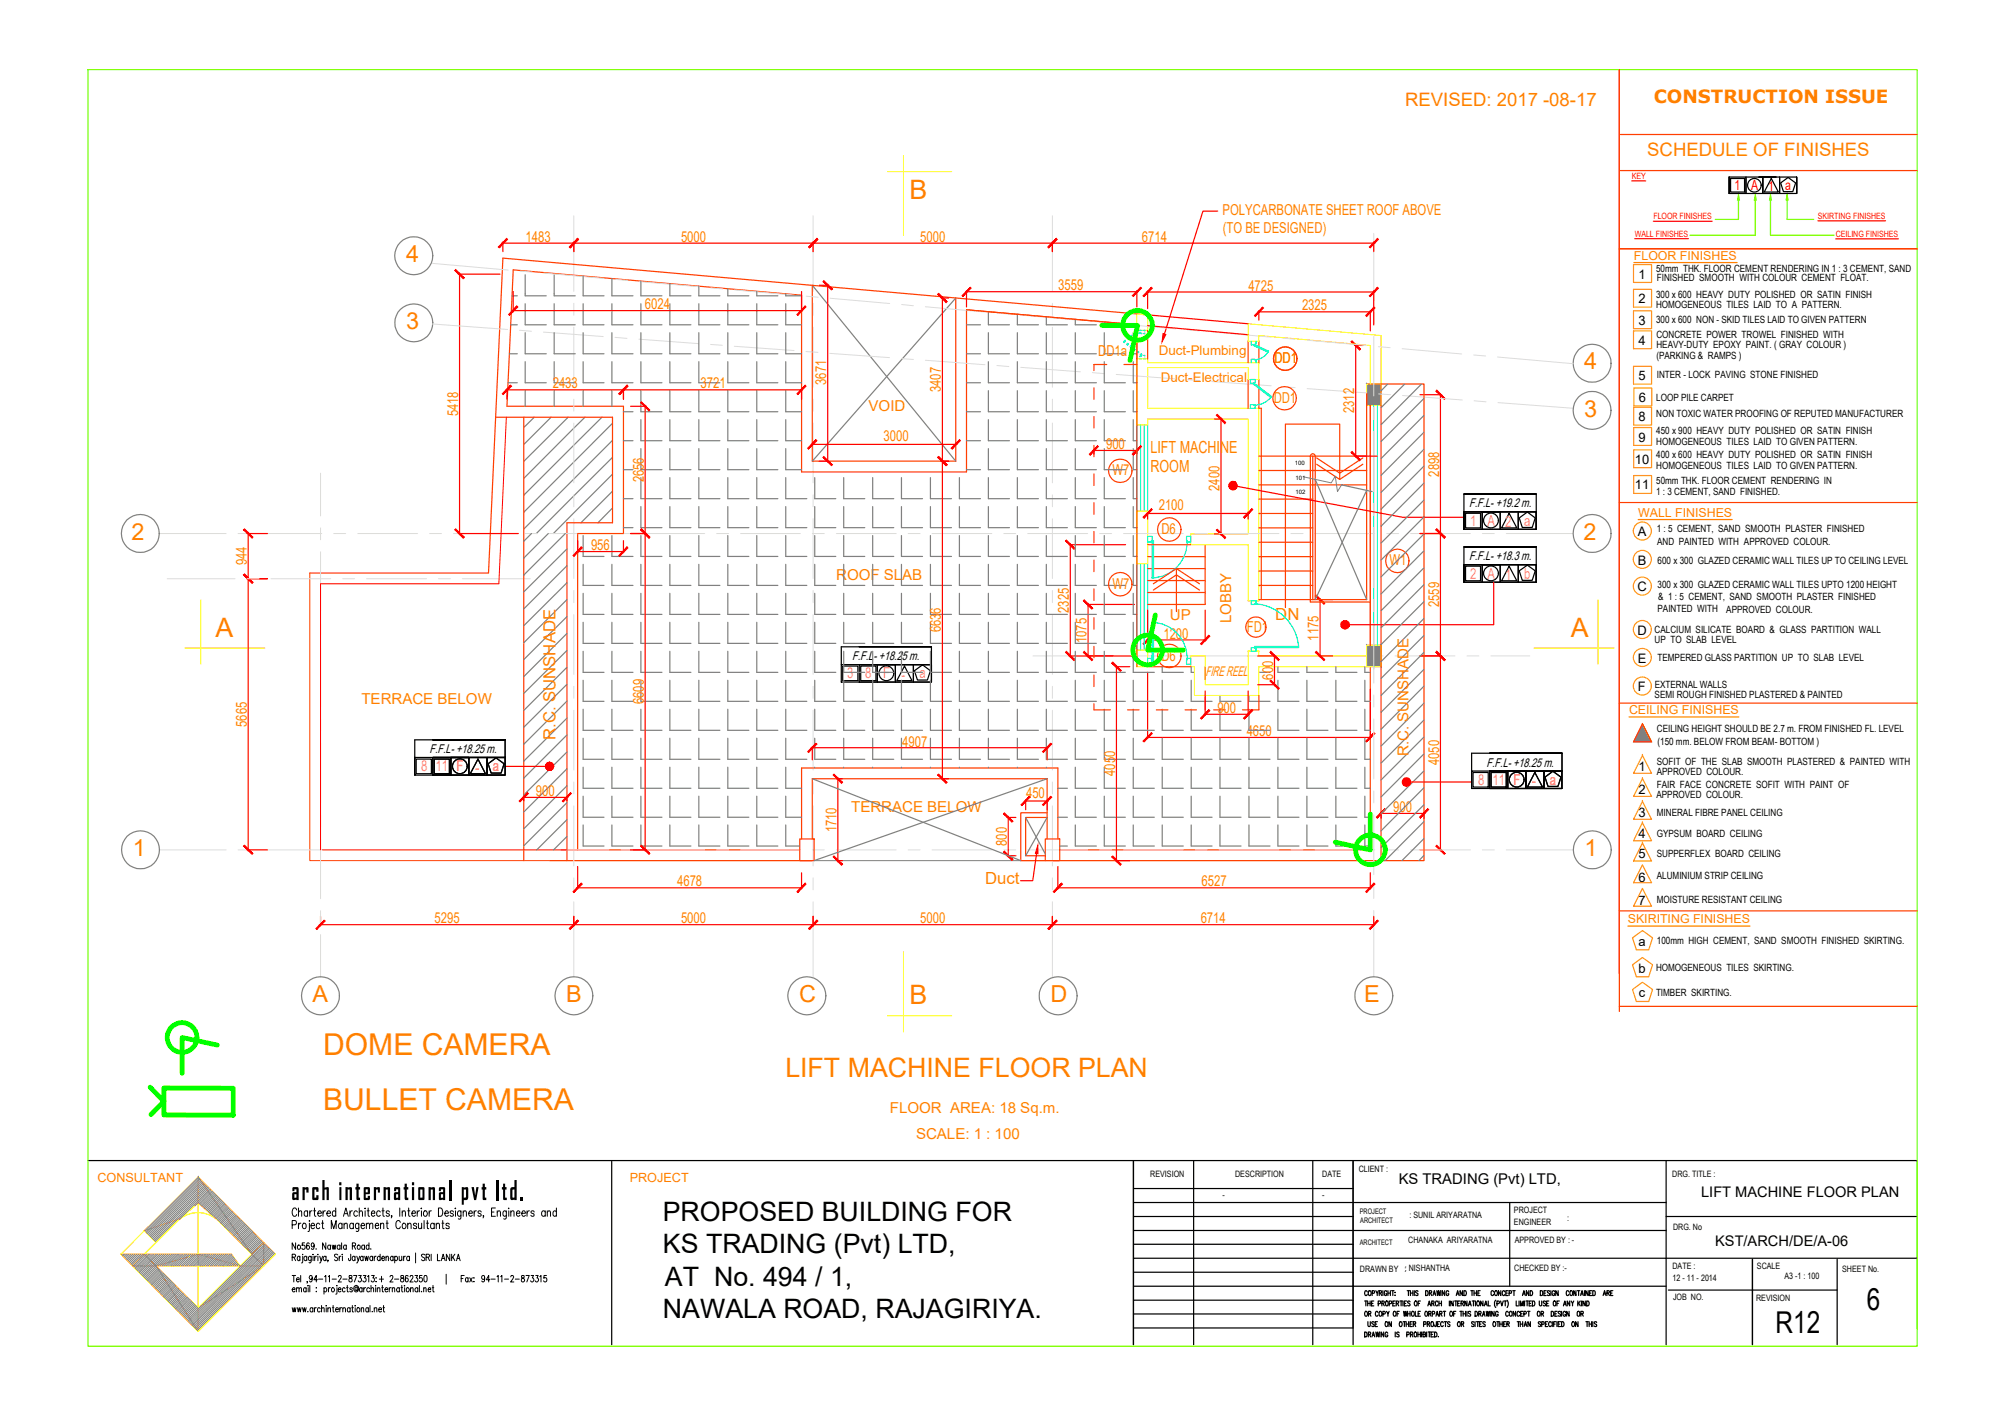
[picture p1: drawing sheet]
<svg xmlns="http://www.w3.org/2000/svg" width="420mm" height="297mm" viewBox="0 0 420 297" stroke-linecap="round" stroke-linejoin="round" font-family="sans-serif">
<defs><g id="words">
<g font-size="6.3" fill="#ff7f00">
<text x="67.5" y="220.3">DOME CAMERA</text>
<text x="67.5" y="231.9">BULLET CAMERA</text>
</g>
<g font-size="6.3">
<text x="390" y="273.7">6</text>
<text x="371" y="278.4">R12</text>
</g>
<g font-size="5.6" fill="#ff7f00">
<text x="190" y="41.6">B</text>
<text x="45" y="133">A</text>
<text x="328.2" y="133">A</text>
<text x="190" y="209.7">B</text>
<text x="164.1" y="224.9">LIFT MACHINE FLOOR PLAN</text>
</g>
<g font-size="5.6">
<text x="138.5" y="255.1">PROPOSED BUILDING FOR</text>
<text x="138.5" y="261.8">KS TRADING (Pvt) LTD,</text>
<text x="138.9" y="268.5">AT No. 494 / 1,</text>
<text x="138.5" y="275.3">NAWALA ROAD, RAJAGIRIYA.</text>
</g>
<text font-size="5.5" x="60.9" y="250.7">arch international pvt ltd.</text>
<g font-size="4.9" fill="#ff7f00">
<text x="84.8" y="54.7">4</text>
<text x="84.8" y="68.7">3</text>
<text x="331" y="77.2">4</text>
<text x="331" y="87">3</text>
<text x="27.5" y="112.7">2</text>
<text x="330.8" y="112.7">2</text>
<text x="27.7" y="178.8">1</text>
<text x="331" y="178.8">1</text>
<text x="65.3" y="209.3">A</text>
<text x="118.3" y="209.3">B</text>
<text x="167" y="209.3">C</text>
<text x="219.5" y="209.3">D</text>
<text x="285" y="209.3">E</text>
</g>
<g font-size="3.9" fill="#ff7f00">
<text x="293.6" y="22.2">REVISED: 2017 -08-17</text>
<text x="344.2" y="32.5">SCHEDULE OF FINISHES</text>
</g>
<text font-size="3.8" fill="#ff7f00" x="345.5" y="21.5">CONSTRUCTION ISSUE</text>
<g font-size="3.5" fill="#ff7f00">
<text x="240.4" y="94.6">LIFT MACHINE</text>
<text x="240.4" y="98.5">ROOM</text>
<text x="266.4" y="129.5">DN</text>
<text x="116.1" y="154.6" transform="rotate(-90 116.1 154.6)">R.C. SUNSHADE</text>
<text x="205.8" y="184.6">Duct</text>
</g>
<g font-size="3.2" fill="#f0f">
<text x="307.1" y="109.8">1</text>
<text x="310.8" y="109.8">A</text>
<text x="314.5" y="110.1">2</text>
<text x="318.4" y="109.8">a</text>
<text x="307.1" y="120.8">2</text>
<text x="310.8" y="120.8">A</text>
<text x="314.5" y="121.1">1</text>
<text x="318.4" y="120.8">b</text>
<text x="177" y="141.7">3</text>
<text x="180.8" y="141.7">8</text>
<text x="184.5" y="141.7">F</text>
<text x="188.4" y="142">-</text>
<text x="192.1" y="141.7">a</text>
<text x="88" y="161.1">8</text>
<text x="91" y="161.1">11</text>
<text x="95.4" y="161.1">F</text>
<text x="99.3" y="161.4">-</text>
<text x="103" y="161.1">a</text>
<text x="308.9" y="163.9">8</text>
<text x="311.8" y="163.9">11</text>
<text x="316.2" y="163.9">F</text>
<text x="320.1" y="164.2">-</text>
<text x="323.8" y="163.9">a</text>
</g>
<g font-size="3.1" fill="#ff7f00">
<text x="255.4" y="44.8">POLYCARBONATE SHEET ROOF ABOVE</text>
<text x="109.8" y="50.5">1483</text>
<text x="142.3" y="50.5">5000</text>
<text x="192.3" y="50.5">5000</text>
<text x="238.6" y="50.5">6714</text>
<text x="255.5" y="48.6">(TO BE DESIGNED)</text>
<text x="134.7" y="64.6">6024</text>
<text x="221.1" y="60.6">3559</text>
<text x="260.8" y="60.7">4725</text>
<text x="272" y="64.8">2325</text>
<text x="229.4" y="74.3">DD1a</text>
<text x="266.3" y="75.9">DD1</text>
<text x="115.5" y="81.1">2433</text>
<text x="146.4" y="81.1">3721</text>
<text x="172.6" y="80.4" transform="rotate(-90 172.6 80.4)">3671</text>
<text x="196.6" y="81.9" transform="rotate(-90 196.6 81.9)">3407</text>
<text x="95.7" y="87" transform="rotate(-90 95.7 87)">5418</text>
<text x="181.5" y="85.8">VOID</text>
<text x="266.1" y="84.2">DD1</text>
<text x="283" y="86.3" transform="rotate(-90 283 86.3)">2312</text>
<text x="184.6" y="92.1">3000</text>
<text x="231.1" y="93.8">900</text>
<text x="134.5" y="100.8" transform="rotate(-90 134.5 100.8)">2656</text>
<text x="232.4" y="99.3">W7</text>
<text x="300.7" y="99.6" transform="rotate(-90 300.7 99.6)">2898</text>
<text x="242.1" y="106.6">2100</text>
<text x="254.8" y="102.5" transform="rotate(-90 254.8 102.5)">2400</text>
<text x="242.7" y="111.6">D6</text>
<text x="51.6" y="118.1" transform="rotate(-90 51.6 118.1)">944</text>
<text x="123.5" y="114.9">956</text>
<text x="290.3" y="118.1">W1</text>
<text x="174.7" y="121.1">ROOF SLAB</text>
<text x="232.4" y="123">W7</text>
<text x="223.3" y="128" transform="rotate(-90 223.3 128)">2325</text>
<text x="244.4" y="129.6">UP</text>
<text x="257.3" y="130.2" transform="rotate(-90 257.3 130.2)">LOBBY</text>
<text x="300.7" y="126.8" transform="rotate(-90 300.7 126.8)">2559</text>
<text x="196.6" y="132.1" transform="rotate(-90 196.6 132.1)">6636</text>
<text x="227" y="134.4" transform="rotate(-90 227 134.4)">1075</text>
<text x="242.7" y="138">D6</text>
<text x="243.1" y="133.4">1200</text>
<text x="260.5" y="132">FD1</text>
<text x="275.5" y="133.8" transform="rotate(-90 275.5 133.8)">1175</text>
<text x="266" y="142" transform="rotate(-90 266 142)">600</text>
<text x="75.5" y="147.1">TERRACE BELOW</text>
<text x="134.5" y="147.1" transform="rotate(-90 134.5 147.1)">6609</text>
<text x="254.3" y="148.9">900</text>
<text x="51.6" y="151.8" transform="rotate(-90 51.6 151.8)">5665</text>
<text x="188.5" y="155.9">4907</text>
<text x="260.5" y="153.7">4650</text>
<text x="294.3" y="157.9" transform="rotate(-90 294.3 157.9)">R.C. SUNSHADE</text>
<text x="300.7" y="159.8" transform="rotate(-90 300.7 159.8)">4050</text>
<text x="112" y="166.3">900</text>
<text x="214.4" y="166.8">450</text>
<text x="233" y="162.1" transform="rotate(-90 233 162.1)">4050</text>
<text x="174.8" y="173.9" transform="rotate(-90 174.8 173.9)">1710</text>
<text x="177.8" y="169.5">TERRACE BELOW</text>
<text x="291.1" y="169.6">900</text>
<text x="210.4" y="176.7" transform="rotate(-90 210.4 176.7)">800</text>
<text x="141.5" y="185.2">4678</text>
<text x="251" y="185.2">6527</text>
<text x="90.8" y="192.9">5295</text>
<text x="142.3" y="192.9">5000</text>
<text x="192.3" y="192.9">5000</text>
<text x="250.9" y="192.9">6714</text>
<text x="185.9" y="232.4">FLOOR AREA: 18 Sq.m.</text>
<text x="191.4" y="238">SCALE: 1 : 100</text>
</g>
<g font-size="3.1">
<text x="292.2" y="247.3">KS TRADING (Pvt) LTD,</text>
<text x="355.4" y="250.1">LIFT MACHINE FLOOR PLAN</text>
<text x="358.4" y="260.4">KST/ARCH/DE/A-06</text>
</g>
<g font-size="2.9" fill="#f00">
<text x="362.4" y="39.7">1</text>
<text x="365.8" y="39.7">A</text>
<text x="369.4" y="39.9">1</text>
<text x="373" y="39.7">a</text>
</g>
<text font-size="2.9" fill="#ff7f00" x="251.8" y="141.2">FIRE REEL</text>
<g font-size="2.8" fill="#ff7f00">
<text x="242.1" y="74.1">Duct-Plumbing</text>
<text x="242.5" y="79.7">Duct-Electrical</text>
</g>
<g font-size="2.7">
<text x="342.3" y="58.2">1</text>
<text x="342.3" y="63.3">2</text>
<text x="342.3" y="67.8">3</text>
<text x="342.3" y="72">4</text>
<text x="342.3" y="79.4">5</text>
<text x="342.4" y="83.9">6</text>
<text x="342.3" y="88">8</text>
<text x="342.3" y="92.2">9</text>
<text x="341.6" y="96.8">10</text>
<text x="341.6" y="102.2">11</text>
<text x="342.2" y="112">A</text>
<text x="342.2" y="117.9">B</text>
<text x="342.1" y="123.5">C</text>
<text x="342.1" y="132.6">D</text>
<text x="342.2" y="138.4">E</text>
<text x="342.2" y="144.3">F</text>
<text x="342.3" y="161">1</text>
<text x="342.3" y="165.8">2</text>
<text x="342.3" y="170.6">3</text>
<text x="342.3" y="175.1">4</text>
<text x="342.3" y="179.3">5</text>
<text x="342.3" y="184.2">6</text>
<text x="342.3" y="189.1">7</text>
<text x="342.3" y="197.6">a</text>
<text x="342.3" y="203.2">b</text>
<text x="342.4" y="208.4">c</text>
</g>
<g font-size="2.6" fill="#ff7f00">
<text x="341.4" y="54.3">FLOOR FINISHES</text>
<text x="342.3" y="108">WALL FINISHES</text>
<text x="340.4" y="149.2">CEILING FINISHES</text>
<text x="340.1" y="192.9">SKIRITING FINISHES</text>
<text x="20.4" y="246.9">CONSULTANT</text>
<text x="131.6" y="246.9">PROJECT</text>
</g>
<g font-size="2.6">
<text x="307" y="105.9">F.F.L- +19.2 m.</text>
<text x="307" y="117">F.F.L- +18.3 m.</text>
<text x="178.1" y="137.9">F.F.L- +18.25 m.</text>
<text x="89.7" y="157.3">F.F.L- +18.25 m.</text>
<text x="310.6" y="160.1">F.F.L- +18.25 m.</text>
</g>
<g font-size="2.1">
<text x="346" y="56.9">50mm THK. FLOOR CEMENT RENDERING IN 1 : 3 CEMENT, SAND</text>
<text x="346.2" y="58.7">FINISHED SMOOTH WITH COLOUR CEMENT FLOAT.</text>
<text x="346" y="62.2">300 x 600 HEAVY DUTY POLISHED OR SATIN FINISH</text>
<text x="346" y="64.2">HOMOGENEOUS TILES LAID TO A PATTERN.</text>
<text x="346" y="67.4">300 x 600 NON - SKID TILES LAID TO GIVEN PATTERN</text>
<text x="346.1" y="70.6">CONCRETE POWER TROWEL FINISHED WITH</text>
<text x="346.1" y="75">(PARKING &amp; RAMPS )</text>
<text x="346.1" y="72.6">HEAVY-DUTY EPOXY PAINT. ( GRAY COLOUR )</text>
<text x="346" y="83.8">LOOP PILE CARPET</text>
<text x="346.2" y="79">INTER - LOCK PAVING STONE FINISHED</text>
<text x="346" y="87">NON TOXIC WATER PROOFING OF REPUTED MANUFACTURER</text>
<text x="346" y="90.7">450 x 900 HEAVY DUTY POLISHED OR SATIN FINISH</text>
<text x="346" y="92.9">HOMOGENEOUS TILES LAID TO GIVEN PATTERN.</text>
<text x="346" y="95.7">400 x 600 HEAVY DUTY POLISHED OR SATIN FINISH</text>
<text x="346" y="98">HOMOGENEOUS TILES LAID TO GIVEN PATTERN.</text>
<text x="346" y="101">50mm THK. FLOOR CEMENT RENDERING IN</text>
<text x="346" y="103.4">1 : 3 CEMENT, SAND FINISHED.</text>
<text x="346.2" y="111.1">1 : 5 CEMENT, SAND SMOOTH PLASTER FINISHED</text>
<text x="346.2" y="113.8">AND PAINTED WITH APPROVED COLOUR.</text>
<text x="346.3" y="117.8">600 x 300 GLAZED CERAMIC WALL TILES UP TO CEILING LEVEL</text>
<text x="346.3" y="122.9">300 x 300 GLAZED CERAMIC WALL TILES UPTO 1200 HEIGHT</text>
<text x="346.5" y="125.3">&amp; 1 : 5 CEMENT, SAND SMOOTH PLASTER FINISHED</text>
<text x="346.3" y="127.9">PAINTED WITH</text>
<text x="360.7" y="128">APPROVED COLOUR.</text>
<text x="345.7" y="132.3">CALCIUM SILICATE BOARD &amp; GLASS PARTITION WALL</text>
<text x="345.7" y="134.4">UP TO SLAB LEVEL</text>
<text x="346.3" y="138">TEMPERED GLASS PARTITION UP TO SLAB LEVEL</text>
<text x="345.7" y="143.7">EXTERNAL WALLS</text>
<text x="345.7" y="145.8">SEMI ROUGH FINISHED PLASTERED &amp; PAINTED</text>
<text x="346.2" y="152.9">CEILING HEIGHT SHOULD BE 2.7 m. FROM FINISHED FL. LEVEL</text>
<text x="346.3" y="155.6">(150 mm. BELOW FROM BEAM- BOTTOM )</text>
<text x="346.2" y="159.7">SOFIT OF THE SLAB SMOOTH PLASTERED &amp; PAINTED WITH</text>
<text x="346.2" y="161.8">APPROVED COLOUR.</text>
<text x="346.1" y="166.7">APPROVED COLOUR.</text>
<text x="346.2" y="164.6">FAIR FACE CONCRETE SOFIT WITH PAINT OF</text>
<text x="346.2" y="170.4">MINERAL FIBRE PANEL CEILING</text>
<text x="346.2" y="174.9">GYPSUM BOARD CEILING</text>
<text x="346.2" y="179.1">SUPPERFLEX BOARD CEILING</text>
<text x="346.2" y="183.6">ALUMINIUM STRIP CEILING</text>
<text x="346.2" y="188.6">MOISTURE RESISTANT CEILING</text>
<text x="346.2" y="197.2">100mm HIGH CEMENT, SAND SMOOTH FINISHED SKIRTING.</text>
<text x="346" y="202.8">HOMOGENEOUS TILES SKIRTING.</text>
<text x="346" y="208">TIMBER SKIRTING.</text>
</g>
<g font-size="1.8" fill="#f00">
<text x="340.9" y="37.4">KEY</text>
<text x="345.4" y="45.8">FLOOR FINISHES</text>
<text x="379.8" y="45.7">SKIRTING FINISHES</text>
<text x="341.5" y="49.5">WALL FINISHES</text>
<text x="383.5" y="49.5">CEILING FINISHES</text>
</g>
<g font-size="1.8">
<text x="240.3" y="245.8">REVISION</text>
<text x="258.1" y="245.8">DESCRIPTION</text>
<text x="276.3" y="245.8">DATE</text>
<text x="283.9" y="244.8">CLIENT :</text>
<text x="349.4" y="245.9">DRG. TITLE :</text>
<text x="255.4" y="250.3">-</text>
<text x="276.3" y="250.3">-</text>
<text x="294.5" y="254.5">: SUNIL ARIYARATNA</text>
<text x="316.3" y="253.3">PROJECT</text>
<text x="316.3" y="255.9">ENGINEER</text>
<text x="327.4" y="255">:</text>
<text x="349.5" y="256.9">DRG. No</text>
<text x="294.2" y="259.7">CHANAKA ARIYARATNA</text>
<text x="316.5" y="259.7">APPROVED BY : -</text>
<text x="284.1" y="265.7">DRAWN BY :: NISHANTHA</text>
<text x="316.4" y="265.5">CHECKED BY :-</text>
<text x="349.4" y="265">DATE :</text>
<text x="349.4" y="267.5">12 - 11 - 2014</text>
<text x="367.1" y="265">SCALE</text>
<text x="372.8" y="267.1">A3 -1 : 100</text>
<text x="384.9" y="265.8">SHEET No.</text>
<text x="349.5" y="271.5">JOB NO.</text>
<text x="366.9" y="271.7">REVISION</text>
</g>
<g font-size="1.6">
<text x="284.1" y="253.6">PROJECT</text>
<text x="284.2" y="255.5">ARCHITECT</text>
<text x="284.1" y="260.2">ARCHITECT</text>
</g>
<g font-size="1.3">
<text x="270.6" y="97.2">100</text>
<text x="270.6" y="100.2">101</text>
<text x="270.6" y="103.2">102</text>
</g>
</g></defs>
<!-- layer: A-WINDOW-1 -->
<path d="M261.4 75.8v-.8l1 .2v.6M261.4 71.3v.7h.8l2.8 1.3a3.2 3.2 0 0 1-2.9 1.8M262.4 71.3v.6h-.2l-.2 .3 2.9 1.4M237.5 88.8v18M238.3 88.8v18M239.1 88.8v18M239.8 88.8v18M237.5 117.8v18M238.3 117.8v18M239.1 117.8v18M239.8 117.8v18" fill="none" stroke="#0ff" stroke-width=".25"/>
<!-- layer: GRID -->
<g fill="none" stroke="#dcdcdc" stroke-width=".21">
<path d="M90.4 55l15.8 1.4M108.7 56.6l2.5 .2M113.7 57.1l12.4 1.1M119.9 45.1v15.8M128.6 58.4l2.5 .2M133.6 58.8l12.5 1.1M169.9 45.1v15.8M219.9 45.1v15.8M287 48.8v13.9M90.3 67.7l15.7 1.1M108.5 69l2.5 .2M113.5 69.4l12.5 .9"/>
<path d="M119.9 63.4v2.5M119.9 68.4v12.5M128.5 70.5l2.5 .2M133.5 70.9l12.5 .9M148.5 72l2.4 .1M148.5 60.1l2.5 .3M153.4 72.3l12.5 .9M153.5 60.6l12.4 1.1M168.4 73.4l2.5 .2M168.4 61.9l2.5 .2M169.9 63.4v2.5M169.9 68.4v12.5"/>
<path d="M173.4 73.8l12.4 .9M173.4 62.3l12.5 1.1M188.3 74.9l2.5 .2M188.4 63.6l2.4 .3M193.3 75.3l12.5 .9M193.3 64.1l12.5 1.1M208.3 76.4l2.5 .2M208.3 65.4l2.5 .2M213.3 76.7l12.4 1M213.3 65.8l12.4 1.1M219.9 63.4v2.5M219.9 68.4v12.5"/>
<path d="M228.2 77.8l2.5 .2M228.2 67.1l2.5 .2M233.2 67.6l12.5 1.1M233.2 78.2l12.5 .9M248.1 68.9l2.5 .2M248.2 79.3l2.5 .2M253.1 69.3l12.5 1.1M253.2 79.7l12.4 .9M268.1 70.6l2.5 .3M273.1 71.1l12.4 1.1M287 65.2v2.5M287 70.2v12.5"/>
<path d="M288 72.4l2.4 .2M292.9 72.8l12.5 1.1M307.9 74.2l2.5 .2M312.9 74.6l15.8 1.4M67 98.8v9M119.9 83.4v2.5M119.9 88.4v12.5M169.9 83.4v2.5M169.9 88.4v12.5M219.9 83.4v2.5M219.9 88.4v12.5M268.1 80.8l2.5 .2"/>
<path d="M273.1 81.2l12.4 .9M287 85.2v2.5M287 90.2v12.5M288 82.3l2.5 .2M293 82.6l12.5 1M308 83.7l2.5 .2M313 84.1l15.7 1.2M33.3 111.4h13.9M49.7 111.4h2.5M54.7 111.4h12.5M67 110.3v2.5M67 115.3v12.4"/>
<path d="M69.7 111.4h2.5M74.8 111.4h12.4M89.7 111.4h2.5M94.7 111.4h12.5M109.7 111.4h2.5M114.7 111.4h12.6M119.9 103.4v2.5M119.9 108.4v12.4M129.8 111.4h2.4M134.7 111.4h12.5M149.7 111.4h2.5M154.7 111.4h12.5"/>
<path d="M169.7 111.4h2.5M169.9 103.4v2.5M169.9 108.4v12.4M174.8 111.4h12.4M189.7 111.4h2.5M194.7 111.4h12.5M209.7 111.4h2.5M214.7 111.4h12.5M219.9 103.4v2.5M219.9 108.4v12.4M229.7 111.4h2.5M234.7 111.4h12.5"/>
<path d="M249.7 111.4h2.5M254.7 111.4h12.5M269.7 111.4h2.5M274.7 111.4h12.5M287 105.2v2.5M287 110.2v12.5M289.7 111.4h2.5M294.7 111.4h12.5M309.7 111.4h2.5M314.7 111.4h14M34.9 120.9h14.2M51.6 120.9h2.5"/>
<path d="M56.6 120.9h12.5M67 130.2v2.5M67 135.2v12.5M71.6 120.9h2.5M76.6 120.9h12.5M91.6 120.9h2.5M96.6 120.9h14.2M119.9 123.3v2.6M119.9 128.4v12.5M169.9 123.3v2.6M169.9 128.4v12.5M215.8 137h8.2"/>
<path d="M219.9 123.3v2.6M219.9 128.4v12.5M226.5 137h2.5M231.5 137h12.5M246.5 137h2.5M251.5 137h12.5M266.5 137h2.5M271.5 137h12.5M286.5 137h2.5M287 125.2v2.5M287 130.2v12.5M291.5 137h12.5"/>
<path d="M306.5 137h2.5M311.5 137h8.1M67 150.2v2.5M67 155.3v12.5M119.9 143.4v2.5M119.9 148.4v12.5M169.9 143.4v2.5M169.9 148.4v12.5M219.9 143.4v2.5M219.9 148.4v12.5M287 145.2v2.5M287 150.2v12.5"/>
<path d="M33.3 177.5h13.9M49.7 177.5h2.5M54.7 177.5h12.5M67 170.3v2.4M67 175.2v12.5M69.7 177.5h2.5M74.8 177.5h12.4M89.7 177.5h2.5M94.7 177.5h12.5M109.7 177.5h2.5M114.7 177.5h12.6M119.9 163.4v2.4"/>
<path d="M119.9 168.3v12.6M129.8 177.5h2.4M134.7 177.5h12.5M149.7 177.5h2.5M154.7 177.5h12.5M169.7 177.5h2.5M169.9 163.4v2.4M169.9 168.3v12.6M174.8 177.5h12.4M189.7 177.5h2.5M194.7 177.5h12.5M209.7 177.5h2.5"/>
<path d="M214.7 177.5h12.5M219.9 163.4v2.4M219.9 168.3v12.6M229.7 177.5h2.5M234.7 177.5h12.5M249.7 177.5h2.5M254.7 177.5h12.5M269.7 177.5h2.5M274.7 177.5h12.5M287 165.2v2.5M287 170.2v12.5M289.7 177.5h2.5"/>
<path d="M294.7 177.5h12.5M309.7 177.5h2.5M314.7 177.5h14M67 190.2v2.5M67 195.2v9M119.9 183.4v2.5M119.9 188.4v15.8M169.9 183.4v2.5M169.9 188.4v15.8M219.9 183.4v2.5M219.9 188.4v15.8M287 185.2v2.5"/>
<path d="M287 190.2v14"/>
</g>
<!-- layer: A-WALL-2 -->
<g fill="none" stroke="#ff0" stroke-width=".21">
<path d="M185.4 35.8h13.4M188.8 32.5v16.7M237.5 65.6l2.3 .2v3.2h-2.3zM285.5 80.2h3v4.5h-3zM286.3 80.2v-8l-23.3-2.1v1.2h-2.2v-3.7l27.7 2.5v10.1M237.5 106.8h2.3v11h-2.3zM38.6 135.4h16.7M42 125.3v13.4M237.5 135.8h2.3v3.5h-2.3zM260.8 125.5v-11.7h-12v-2.3h12v-24h-21v1.3h-2.3v-13.8h2.3v.8h23.2v3.5h-2.2v-2.5h-21v8.5h23.2v40.2M260.8 136v7h-9v-6h-3v2.3h.8v6h13.4v-6h22.5M263 136v1h22.5"/>
<path d="M285.5 134.8h3v4.5h-3zM320.5 135.4h16.7M333.9 125.3v13.4M188.8 198.8v16.7M185.4 212.2h13.4"/>
</g>
<!-- layer: A-WALL-1 -->
<g fill="none" stroke="#ff3f00" stroke-width=".25">
<path d="M169.7 59.6v36.7h30v-34M201.9 64.7l35.6 3.1v71.5M201.9 64.7v33.9h-34.4v-36.9l-60.3-5.3-1.3 28.5h24.4v26.5h-9.6v66.1M201.9 64.7l35.6 3.1M231.2 76.1h-2.6v1.3M234.8 76.1h2.7M237.5 69v6M239.8 65.8l-134.7-11.9-3 65.8h-37.4M239.8 69v6M260.8 71.3v4.5M260.8 79.3v6M263 79.3v6h.5v40"/>
<path d="M263 71.3v4.5M103.5 87.2h24.5v22h-9.6v70.6M109.4 87.2v92.6M228.6 81v2.4M228.6 87v2.4M228.6 93v2.4M228.6 99v2.4M263 95.3h22.5M263 98.3h22.5M274.3 95.3v30M275.1 97l4.8 3.1 4.8-3.1M275.1 95.7l4.8 3.1 4.8-3.1"/>
<path d="M285.5 82.2v43.1h-22.5M286.3 84.7v50.1M288.5 84.7v95.1h-68.6M288.5 80.2h9v99.6h-9M228.6 105v2.4M228.6 111v2.4M228.6 117v2.4M239.8 116.3h12M239.8 118.8h12M239.8 113.8h9M245.8 118.8v8.9M251.8 113.8v12.5h-12"/>
<path d="M263 116.3h11.3M263 101.3h22.5M263 104.3h11.3M263 107.3h11.3M263 110.3h11.3M263 113.3h11.3M263 119.3h11.3M279.9 100.1v-11.5h-11.3v38.3M228.6 123v2.4M228.6 129v2.4M228.6 135v2.4M239.8 121.3h12"/>
<path d="M239.8 123.8h12M239.8 139.3h9M241 121.9l4.8-3.1 4.8 3.1M241 123.3l4.8-3.2 4.8 3.2M251.8 139.3v2.7M263 122.3h11.3M274.8 125.3v-30a.51 .51 0 0 0-.5-.5 .51 .51 0 0 0-.5 .5v30.5h12.5M286.3 139.3v38.2h-64.9M228.6 141v2.4M228.6 147v1.3h3.4M235.6 148.3h2.4M241.6 148.3h2.4"/>
<path d="M247.6 148.3h2.4M251.8 145.6v2.7M253.6 148.3h2.4M263 145.3v3h-3.4M343.2 151.2l1.9 3.8h-3.8zM114.9 179.8h54.8M117.2 177.5h49.9M167.1 175.2h3v4.6h-3zM167.5 175.2v-14.8h53.5v14.8M169.7 175.2v-12.5h49.1v12.5M218.4 175.2h3v4.6h-3zM218.8 170.8h-4.5v8h4.1"/>
<path d="M218.8 169.8h-5.5v10h5.1"/>
<circle cx="268.5" cy="74.9" r="2.45"/>
<circle cx="234.1" cy="98.3" r="2.46"/>
<circle cx="268.4" cy="83.2" r="2.46"/>
<circle cx="244.3" cy="110.6" r="2.45"/>
<circle cx="292" cy="117.2" r="2.44"/>
<circle cx="234.1" cy="122" r="2.45"/>
<circle cx="244.3" cy="137" r="2.45"/>
<circle cx="262.4" cy="131" r="2.12"/>
</g>
<!-- layer: A-HATCH-1 -->
<path d="M169.7 179.8h50.3" fill="none" stroke="#808080" stroke-width=".21"/>
<!-- layer: A-DIM-1 -->
<g fill="none" stroke="#f00" stroke-width=".25">
<path d="M95.8 57.3h8.7M96 57v54.7M104.8 50.8h182.5M105.1 50.5v2.1M119.9 50.5v2.1M169.9 50.5v2.1M171.2 59.6h2M172.9 59.3v37.2M219.9 50.5v2.1M287 50.5v2.1M107 64.9h60.7M107.2 60.9v4.2"/>
<path d="M167.5 60.9v4.2M196.6 62.3h1.6M196.9 62v100.9M201.7 60.9h36.1M201.9 60.7v3.4M237.5 60.7v3.4M239.5 61h47.8M239.8 60.7v3.8M239.8 68l21 1.9M239.8 65.8l21 1.8M262.8 65.1h23.8M263 64.9v2"/>
<path d="M283 72.2h1.8M283.3 71.9v23.6M286.3 64.9v4.2M287 60.7v7.2M105.7 81.4h62M105.9 81.2v2.2M130.3 81.2v2.2M131.7 84.9h3.3M134.8 84.7v93.1M167.5 81.2v2.2M169.5 92.8h30.4M169.7 92.6v.3"/>
<path d="M171.2 96.3h2M196.6 96.3h1.6M199.7 92.6v.3M228.3 94.1h9.5M228.6 93.8v1.1M237.5 93.8v1.1M253.7 87.5h1.7M255.1 87.3v24.5M283 95.3h4.7M296.7 82.5h4.5M300.9 82.2v95.6M51.6 111.4h4.3"/>
<path d="M51.9 111.2v66.6M95.8 111.4h12.5M120.4 115.2h10.1M120.7 112.9v2.6M130.3 112.9v2.6M131.7 111.4h3.3M223.4 113.8h11.8M223.6 113.5v23.8M239.5 107.3h21.5M239.8 107v1.4M253.7 111.5h1.7M260.8 107v1.4"/>
<path d="M296.7 111.4h4.5M51.6 120.9h4.3M223.4 137h13.6M227.1 126.3h9.9M227.3 126v11.3M233 139.3h3.1M233.3 139v41M239.5 133.7h12.6M239.8 127.5v6.4M251.8 127.5v6.4M262.8 137h3.7M266.3 136.8v6.5"/>
<path d="M275.5 125.3h2.9M275.5 137h2.9M275.8 125v12.3M296.7 137h4.5M169.5 156.2h49.5M169.7 156v2.7M218.8 156v2.7M239.5 154h47.1M239.8 140.4v13.9M251.5 149.2h9.5M251.8 144.3v5.2M260.8 144.3v5.2"/>
<path d="M262.8 143h3.7M286.3 144v10.3M51.6 177.5h4.3M109.2 166.6h9.5M109.4 166.3v1M118.4 166.3v1M131.7 177.5h3.3M174.8 179.8h1.2M174.8 162.7h1.2M175 162.4v17.6M196.6 162.7h1.6M210.4 170.8h1.9"/>
<path d="M210.4 178.8h1.9M210.7 170.5v8.5M214 167.3h5M214.3 167.1v2M218.8 167.1v2M233 179.8h3.1M288.3 169.9h9.5M288.5 169.7v1.2M296.7 177.5h4.5M297.5 169.7v1.2M66.7 193.2h220.6M67 191.4v2"/>
<path d="M119.9 191.4v2M120.4 185.4h47.3M120.7 181v4.7M167.5 182.3v3.4M169.9 191.4v2M219.9 191.4v2M220.8 185.4h65.8M221 181v4.7M286.3 182.3v3.4M287 191.4v2"/>
</g>
<!-- layer: 0 -->
<g fill="#f00" stroke="#f00" stroke-width=".21">
<path d="M280.2 130.2l.8 .3h-.8z"/>
<path d="M256.9 101l.7 .5-.8-.2z"/>
<path d="M114.8 160.1h.9l-.1 .3z"/>
<path d="M293 163l.8 .4h-.8z"/>
<path d="M254.1 86.7l1.8 1.8 .2-.2zM254.1 86.7l.2-.1 1.8 1.7z"/>
<path d="M254.1 110.7l2 1.6-1.8-1.7zM254.1 110.7l2 1.6-.2 .2z"/>
<path d="M274.8 124.5l1.8 1.7 .2-.1zM274.8 124.5l.2-.2 1.8 1.8z"/>
<path d="M274.8 136.3l2 1.5-1.8-1.8zM274.8 136.3l2 1.5-.2 .2z"/>
<path d="M240.6 132.7l-1.6 1.9 1.7-1.7zM240.6 132.7l-1.6 1.9-.2-.1z"/>
<path d="M252.6 132.7l-1.8 1.8 .2 .1zM252.6 132.7l.2 .2-1.8 1.7z"/>
<path d="M240.6 153.1l-1.6 1.9 1.7-1.8zM238.8 154.8l1.8-1.7-1.6 1.9z"/>
<path d="M287.1 153.1l-1.8 1.7 .2 .2zM287.1 153.1l.2 .1-1.8 1.8z"/>
<path d="M120.7 49.8l-1.6 2 1.8-1.8zM120.7 49.8l-1.6 2-.1-.2z"/>
<path d="M170.7 49.8l-1.7 1.8 .1 .2zM170.7 49.8l.2 .2-1.8 1.8z"/>
<path d="M120.7 192.2l-1.6 1.9 1.8-1.7zM120.7 192.2l-1.6 1.9-.1-.1z"/>
<path d="M169 194l.1 .1 1.6-1.9zM170.7 192.2l.2 .2-1.8 1.7z"/>
<path d="M300 81.7l1.8 1.7 .1-.1zM300.2 81.5l1.7 1.8-1.9-1.6z"/>
<path d="M300.2 110.5l-.2 .1 1.9 1.6zM300 110.6l1.9 1.6-.1 .2z"/>
<path d="M300 110.6l1.8 1.8 .1-.2zM300 110.6l.2-.1 1.7 1.7z"/>
<path d="M300.2 136l-.2 .3 1.9 1.5zM300 136.3l1.9 1.5-.1 .2z"/>
<path d="M300 136.3l1.8 1.7 .1-.2zM300.2 136l1.7 1.8-1.9-1.5z"/>
<path d="M300.2 176.6l-.2 .1 1.9 1.6zM300 176.7l1.9 1.6-.1 .2z"/>
<path d="M67.7 192.2l-1.5 1.9 1.7-1.7zM67.7 192.2l-1.5 1.9-.2-.1z"/>
<path d="M119 194l.1 .1 1.6-1.9zM120.7 192.2l.2 .2-1.8 1.7z"/>
<path d="M105.9 49.8l-1.6 2 1.7-1.8zM105.9 49.8l-1.6 2-.2-.2z"/>
<path d="M120.7 49.8l-1.7 1.8 .1 .2zM120.7 49.8l.2 .2-1.8 1.8z"/>
<path d="M240.6 60l-1.6 2 1.7-1.8zM240.6 60l-1.6 2-.2-.2z"/>
<path d="M287.8 60l-1.7 1.8 .2 .2zM287.8 60l.2 .2-1.7 1.8z"/>
<path d="M240.6 106.3l-1.6 1.9 1.7-1.7zM238.8 108l1.8-1.7-1.6 1.9z"/>
<path d="M259.8 108l.2 .2 1.6-1.9zM261.6 106.3l.1 .2-1.7 1.7z"/>
<path d="M226.4 125.5l1.7 1.7 .2-.1zM226.5 125.3l1.8 1.8-1.9-1.6z"/>
<path d="M226.5 136l-.1 .3 1.9 1.5zM226.4 136.3l1.9 1.5-.2 .2z"/>
<path d="M170.5 91.8l-1.6 2 1.8-1.7zM170.5 91.8l-1.6 2-.2-.2z"/>
<path d="M198.7 93.6l.2 .2 1.6-2zM200.5 91.8l.2 .3-1.8 1.7z"/>
<path d="M170.7 49.8l-1.6 2 1.8-1.8zM170.7 49.8l-1.6 2-.1-.2z"/>
<path d="M220.7 49.8l-1.8 1.8 .2 .2zM220.7 49.8l.2 .2-1.8 1.8z"/>
<path d="M220.7 49.8l-1.6 2 1.8-1.8zM220.7 49.8l-1.6 2-.2-.2z"/>
<path d="M287.8 49.8l-1.7 1.8 .2 .2zM287.8 49.8l.2 .2-1.7 1.8z"/>
<path d="M170.7 192.2l-1.6 1.9 1.8-1.7zM170.7 192.2l-1.6 1.9-.1-.1z"/>
<path d="M218.9 194l.2 .1 1.6-1.9zM220.7 192.2l.2 .2-1.8 1.7z"/>
<path d="M220.7 192.2l-1.6 1.9 1.8-1.7zM220.7 192.2l-1.6 1.9-.2-.1z"/>
<path d="M286.1 194l.2 .1 1.5-1.9zM287.8 192.2l.2 .2-1.7 1.7z"/>
<path d="M95 56.5l1.8 1.7 .2-.1zM95.2 56.3l1.8 1.8-2-1.6z"/>
<path d="M95 110.6l2 1.6-1.8-1.7zM95 110.6l2 1.6-.2 .2z"/>
<path d="M50.9 120.1l1.8 1.7 .1-.1zM50.9 120.1l.2-.2 1.7 1.8z"/>
<path d="M50.9 176.7l1.9 1.6-1.7-1.7zM50.9 176.7l1.9 1.6-.1 .2z"/>
<path d="M50.9 110.6l1.8 1.8 .1-.2zM50.9 110.6l.2-.1 1.7 1.7z"/>
<path d="M50.9 120.1l1.9 1.6-1.7-1.8zM50.9 120.1l1.9 1.6-.1 .1z"/>
<path d="M222.6 113l1.8 1.8 .2-.3zM222.6 113l.2-.2 1.8 1.7z"/>
<path d="M222.8 136l-.2 .3 2 1.5zM222.6 136.3l2 1.5-.2 .2z"/>
<path d="M215.1 166.4l-1.6 1.9 1.7-1.8zM215.1 166.4l-1.6 1.9-.2-.2z"/>
<path d="M217.8 168.1l.2 .2 1.5-1.9zM219.5 166.4l.3 .1-1.8 1.8z"/>
<path d="M209.7 170l1.7 1.7 .2-.1zM209.8 169.8l1.8 1.8-1.9-1.6z"/>
<path d="M209.8 177.8l-.1 .2 1.9 1.6zM209.7 178l1.9 1.6-.2 .1z"/>
<path d="M280.2 130.5v.3l.8-.3zM280.2 130.8l.8-.3-.6 .6zM281 130.5l-.6 .6 .3 .2z"/>
<path d="M281 130.5l-.3 .8 .3 .1zM281 130.5l.3 .8-.3 .1zM281 130.5l.3 .8 .3-.2z"/>
<path d="M281 130.5l.6 .6 .3-.3zM281 130.5h.9v.3zM281 130.5h.9v-.3z"/>
<path d="M281 130.5l.9-.3-.3-.3zM281.3 129.7l.3 .2-.6 .6zM281 129.7v.8l.3-.8z"/>
<path d="M280.7 129.7l.3 .8v-.8zM280.4 129.9l.3-.2 .3 .8zM280.4 129.9l-.2 .3 .8 .3z"/>
<path d="M256.8 101.3v.3l.8-.1zM256.8 101.6l.8-.1-.7 .4zM256.9 101.9l.2 .3 .5-.7z"/>
<path d="M257.6 101.5l-.5 .7 .3 .1zM257.6 101.5l.2 .8h-.4zM257.6 101.5l.2 .8 .3-.1z"/>
<path d="M257.6 101.5l.5 .7 .3-.3zM257.6 101.5l.9 .1-.1 .3zM257.6 101.5l.9 .1-.1-.4z"/>
<path d="M257.6 101.5l.8-.3-.1-.2zM258.1 100.7l.2 .3-.7 .5zM257.8 100.6l-.2 .9 .5-.8z"/>
<path d="M257.4 100.6l.2 .9 .2-.9zM257.1 100.7l.3-.1 .2 .9zM256.9 101l.7 .5-.5-.8z"/>
<path d="M263.8 64.2l-1.5 1.9 1.7-1.8zM262.1 65.9l1.7-1.7-1.5 1.9z"/>
<path d="M287.1 64.2l-1.8 1.7 .2 .2zM287.1 64.2l.2 .1-1.8 1.8z"/>
<path d="M282.3 71.4l1.8 1.7 .1-.2zM282.3 71.4l.2-.2 1.7 1.7z"/>
<path d="M282.3 94.5l1.9 1.5-1.7-1.7zM282.3 94.5l1.9 1.5-.1 .3z"/>
<path d="M110.2 165.6l-1.6 1.9 1.8-1.7zM110.2 165.6l-1.6 1.9-.1-.2z"/>
<path d="M119.2 165.6l-1.7 1.7 .1 .2zM119.2 165.6l.2 .2-1.8 1.7z"/>
<path d="M289.3 168.9l-1.6 2 1.8-1.8zM287.6 170.7l1.7-1.8-1.6 2z"/>
<path d="M296.6 170.7l.2 .2 1.5-2zM298.3 168.9l.2 .2-1.7 1.8z"/>
<path d="M114.8 160.1h.9l-.1-.3zM114.8 160.1l.6-.6 .2 .3zM115.1 159.3l-.3 .8 .6-.6z"/>
<path d="M114.8 159.2v.9l.3-.8zM114.5 159.3l.3-.1v.9zM114.2 159.5l.6 .6-.3-.8z"/>
<path d="M114.2 159.5l-.2 .3 .8 .3zM114 159.8l.8 .3h-.8zM114 160.1v.3l.8-.3z"/>
<path d="M114 160.4l.2 .3 .6-.6zM114.2 160.7l.6-.6-.3 .8zM114.8 160.1l-.3 .8h.3z"/>
<path d="M114.8 160.1v.8h.3zM114.8 160.1l.6 .6-.3 .2zM114.8 160.1l.6 .6 .2-.3z"/>
<path d="M293 163.4v.3l.8-.3zM293 163.7l.8-.3-.6 .6zM293.8 163.4l-.6 .6 .3 .2z"/>
<path d="M293.8 163.4l-.3 .8h.3zM293.8 163.4l.4 .8h-.4zM293.8 163.4l.4 .8 .3-.2z"/>
<path d="M293.8 163.4l.7 .6 .2-.3zM293.8 163.4h.9v.3zM293.8 163.4h.9v-.4z"/>
<path d="M293.8 163.4l.9-.4-.2-.2zM294.2 162.5l.3 .3-.7 .6zM293.8 162.5v.9l.4-.9z"/>
<path d="M293.5 162.5l.3 .9v-.9zM293.2 162.8l.3-.3 .3 .9zM293.2 162.8l-.2 .2 .8 .4z"/>
<path d="M229.3 93.1l-1.5 2 1.7-1.8zM229.3 93.1l-1.5 2-.2-.2z"/>
<path d="M236.6 94.9l.2 .2 1.5-2zM238.3 93.1l.2 .2-1.7 1.8z"/>
<path d="M252.6 148.2l-1.6 2 1.8-1.8zM252.6 148.2l-1.6 2-.2-.2z"/>
<path d="M261.6 148.2l-1.8 1.8 .2 .2zM261.6 148.2l.1 .2-1.7 1.8z"/>
<path d="M265.3 136.3l1.8 1.7 .2-.2zM265.5 136l1.8 1.8-2-1.5z"/>
<path d="M265.5 142.1l-.2 .1 2 1.6zM265.3 142.2l2 1.6-.2 .2z"/>
<path d="M174.2 178.8l-.1 .2 1.9 1.5zM174.1 179l1.9 1.5-.2 .2z"/>
<path d="M174.1 161.9l1.7 1.7 .2-.2zM174.1 161.9l.1-.2 1.8 1.7z"/>
<path d="M195.9 61.5l1.8 1.7 .2-.2zM195.9 61.5l.2-.2 1.8 1.7z"/>
<path d="M195.9 95.5l2 1.6-1.8-1.7zM195.9 95.5l2 1.6-.2 .2z"/>
<path d="M172 58.8l1.7 1.8 .2-.2zM172.1 58.6l1.8 1.8-1.9-1.6z"/>
<path d="M172.1 95.4l-.1 .1 1.9 1.6zM172 95.5l1.9 1.6-.2 .2z"/>
<path d="M236.6 61.8l.2 .1 1.5-1.9zM238.3 60l.2 .2-1.7 1.7z"/>
<path d="M202.7 60l-1.5 1.9 1.7-1.7zM202.7 60l-1.5 1.9-.2-.1z"/>
<path d="M170.5 155.3l-1.6 1.9 1.8-1.8zM170.5 155.3l-1.6 1.9-.2-.2z"/>
<path d="M217.8 157l.2 .2 1.5-1.9zM219.5 155.3l.3 .1-1.8 1.8z"/>
<path d="M232.3 138.5l1.8 1.7 .1-.1zM232.3 138.5l.2-.2 1.7 1.8z"/>
<path d="M232.3 179l1.9 1.5-1.7-1.7zM232.3 179l1.9 1.5-.1 .2z"/>
<path d="M221.8 184.5l-1.5 1.9 1.7-1.7zM221.8 184.5l-1.5 1.9-.3-.1z"/>
<path d="M287.1 184.5l-1.8 1.8 .2 .1zM287.1 184.5l.2 .2-1.8 1.7z"/>
<path d="M195.9 95.5l1.8 1.8 .2-.2zM195.9 95.5l.2-.1 1.8 1.7z"/>
<path d="M195.9 161.9l2 1.5-1.8-1.7zM195.9 161.9l2 1.5-.2 .2z"/>
<path d="M121.5 184.5l-1.6 1.9 1.8-1.7zM121.5 184.5l-1.6 1.9-.2-.1z"/>
<path d="M168.2 184.5l-1.7 1.8 .2 .1zM168.2 184.5l.2 .2-1.7 1.7z"/>
<path d="M108 63.9l-1.6 2 1.8-1.8zM108 63.9l-1.6 2-.1-.2z"/>
<path d="M168.2 63.9l-1.7 1.8 .2 .2zM168.2 63.9l.2 .2-1.7 1.8z"/>
<path d="M106.7 80.5l-1.6 1.9 1.8-1.7zM106.7 80.5l-1.6 1.9-.2-.2z"/>
<path d="M131 80.5l-1.7 1.7 .2 .2zM131 80.5l.2 .2-1.7 1.7z"/>
<path d="M131 80.5l-1.5 1.9 1.7-1.7zM131 80.5l-1.5 1.9-.2-.2z"/>
<path d="M168.2 80.5l-1.7 1.7 .2 .2zM168.2 80.5l.2 .2-1.7 1.7z"/>
<path d="M121.5 114.2l-1.6 2 1.8-1.7zM121.5 114.2l-1.6 2-.2-.2z"/>
<path d="M131 114.2l-1.7 1.8 .2 .2zM131 114.2l.2 .3-1.7 1.7z"/>
<path d="M133.9 84.1l1.7 1.7 .2-.1zM133.9 84.1l.1-.2 1.8 1.8z"/>
<path d="M133.9 110.6l1.9 1.6-1.8-1.7zM133.9 110.6l1.9 1.6-.2 .2z"/>
<path d="M133.9 110.6l1.7 1.8 .2-.2zM133.9 110.6l.1-.1 1.8 1.7z"/>
<path d="M133.9 176.7l1.9 1.6-1.8-1.7zM133.9 176.7l1.9 1.6-.2 .2z"/>
</g>
<!-- layer: A-HATCH -->
<g fill="#808080" stroke="#808080" stroke-width=".21">
<path d="M285.5 134.8l3 4.5v-4.5zM285.5 134.8l3 4.5h-3z"/>
<path d="M285.5 80.2l3 4.5v-4.5zM285.5 80.2l3 4.5v-4.5zM285.5 80.2l3 4.5h-3zM285.5 80.2l3 4.5h-3z"/>
</g>
<!-- layer: A_HATCH -->
<g fill="none" stroke="#808080" stroke-width=".25">
<path d="M169.7 59.6l30 36.7M199.7 62.3l-30 34M111.6 87.2l-2.2 2.1M115.1 87.2l-5.7 5.7M118.7 87.2l-9.3 9.2M122.2 87.2l-12.8 12.7M125.8 87.2l-16.4 16.2M128 88.4l-18.6 18.6M128 92l-18.6 18.5M128 95.5l-15.9 15.9M128 99l-12.4 12.4M289.9 80.2l-1.4 1.4"/>
<path d="M293.5 80.2l-5 5M297 80.2l-8.5 8.5M297.5 83.2l-9 9M297.5 86.8l-9 9M297.5 90.3l-9 9M297.5 93.8l-9 9.1M297.5 97.4l-9 9M111 111.4l-1.6 1.7M114.6 111.4l-5.2 5.2M118.1 111.4l-8.7 8.7M118.4 114.7l-9 8.9M118.4 118.2l-9 9"/>
<path d="M128 102.6l-6.6 6.6M128 106.1l-3.1 3.1M274.8 100.1l10.7 25.2M280.3 101.3l6.4 1.4M285.5 102.4l-10.7 22.9M297.5 100.9l-9 9M297.5 104.5l-9 8.9M297.5 108l-9 9M297.5 111.5l-9 9M297.5 115l-9 9.1M297.5 118.6l-9 9M118.4 121.7l-9 9"/>
<path d="M118.4 125.3l-9 9M118.4 128.8l-9 9M118.4 132.3l-9 9M118.4 135.9l-9 9M118.4 139.4l-9 9M297.5 122.1l-9 9M297.5 125.7l-9 8.9M297.5 129.2l-9 9M297.5 132.7l-9 9M297.5 136.3l-9 9M297.5 139.8l-9 9M118.4 142.9l-9 9"/>
<path d="M118.4 146.5l-9 9M118.4 150l-9 9M118.4 153.5l-9 9M118.4 157.1l-9 9M297.5 143.3l-9 9M297.5 146.9l-9 9M297.5 150.4l-9 9M297.5 154l-9 8.9M297.5 157.5l-9 9M118.4 160.6l-9 9M118.4 164.2l-9 8.9M118.4 167.7l-9 9"/>
<path d="M118.4 171.2l-6.3 6.3M118.4 174.7l-2.7 2.8M214.3 170.8l4.1 7.6M218.8 170.8l-4.5 8M297.5 161l-9 9M297.5 164.5l-9 9.1M297.5 168.1l-9 9M297.5 171.6l-8.1 8.2M297.5 175.2l-4.6 4.6M297.5 178.7l-1 1.1"/>
<circle cx="86.5" cy="53.4" r="4"/>
<circle cx="86.5" cy="67.4" r="4"/>
<circle cx="332.6" cy="75.9" r="4"/>
<circle cx="332.6" cy="85.7" r="4"/>
<circle cx="29.3" cy="111.4" r="4"/>
<circle cx="332.6" cy="111.4" r="4"/>
<circle cx="29.3" cy="177.5" r="4"/>
<circle cx="332.7" cy="177.5" r="4"/>
<circle cx="66.9" cy="208" r="4"/>
<circle cx="119.9" cy="208" r="4"/>
<circle cx="168.6" cy="208" r="4"/>
<circle cx="221.1" cy="208" r="4"/>
<circle cx="287" cy="208" r="4"/>
</g>
<!-- layer: A-WINDOW-1 -->
<path d="M287 84.7v50.1M287.8 84.7v50.1M287 139.3v.5" fill="none" stroke="#0ff" stroke-width=".21"/>
<!-- layer: A-HATCH-1 -->
<g fill="none" stroke="#808080" stroke-width=".25">
<path d="M109.7 57.4v4.4h4.4M115.8 57.4v4.4h4.4M121.8 57.6v4.2h4.4M127.8 58.2v3.6h4.4M133.9 58.7v3.1h4.4M140 59.3v2.5h4.4M146 59.8v2h4.4M106.1 80h2M106.4 73.9h1.7M106.7 67.8h1.4M107 61.8h1.1M109.7 63.4v4.4h4.4"/>
<path d="M109.7 69.5v4.4h4.4M109.7 75.6v4.4h4.4M115.8 63.4v4.4h4.4M115.8 69.5v4.4h4.4M115.8 75.6v4.4h4.4M121.8 63.4v4.4h4.4M121.8 69.5v4.4h4.4M121.8 75.6v4.4h4.4M127.8 63.4v4.4h4.4M127.8 69.5v4.4h4.4M127.8 75.6v4.4h4.4M133.9 63.4v4.4h4.4"/>
<path d="M133.9 69.5v4.4h4.4M133.9 75.6v4.4h4.4M140 63.4v4.4h4.4M140 69.5v4.4h4.4M140 75.6v4.4h4.4M146 63.4v4.4h4.4M146 69.5v4.4h4.4M146 75.6v4.4h4.4M152.1 60.3v1.5h4.4M152.1 63.4v4.4h4.4M152.1 69.5v4.4h4.4M152.1 75.6v4.4h4.4"/>
<path d="M158.1 60.9v.9h4.4M158.1 63.4v4.4h4.4M158.1 69.5v4.4h4.4M158.1 75.6v4.4h4.4M164.2 61.4v.4h3.3M164.2 63.4v4.4h3.3M164.2 69.5v4.4h3.3M164.2 75.6v4.4h3.3M201.9 67.8h3M201.9 73.9h3M201.9 80h3M206.5 65.1v2.7h4.4"/>
<path d="M206.5 69.5v4.4h4.4M206.5 75.6v4.4h4.4M212.6 65.6v2.2h4.4M212.6 69.5v4.4h4.4M212.6 75.6v4.4h4.4M218.6 66.2v1.6h4.4M218.6 69.5v4.4h4.4M218.6 75.6v4.4h4.4M224.7 66.7v1.1h4.4M224.7 69.5v4.4h4.4M224.7 75.6v4.4h4.4M230.7 67.3v.5h4.4"/>
<path d="M230.7 69.5v4.4h4.4M230.7 75.6v4.4h4.4M236.8 67.8h.7M236.8 69.5v4.4h.7M236.8 75.6v4.4h.7M109.7 81.6v3.3M115.8 81.6v3.3M121.8 81.6v3.3M127.8 81.6v3.3M130.3 86h1.9M130.3 92.1h1.9M130.3 98.1h1.9"/>
<path d="M133.9 81.6v4.4h4.4M133.9 87.7v4.4h4.4M133.9 93.7v4.4h4.4M133.9 99.8v4.4h4.4M140 81.6v4.4h4.4M140 87.7v4.4h4.4M140 93.7v4.4h4.4M140 99.8v4.4h4.4M146 81.6v4.4h4.4M146 87.7v4.4h4.4M146 93.7v4.4h4.4M146 99.8v4.4h4.4"/>
<path d="M152.1 81.6v4.4h4.4M152.1 87.7v4.4h4.4M152.1 93.7v4.4h4.4M152.1 99.8v4.4h4.4M158.1 81.6v4.4h4.4M158.1 87.7v4.4h4.4M158.1 93.7v4.4h4.4M158.1 99.8v4.4h4.4M164.2 81.6v4.4h3.3M164.2 87.7v4.4h3.3M164.2 93.7v4.4h3.3M164.2 99.8v4.4h4.4"/>
<path d="M170.2 99.8v4.4h4.4M176.3 99.8v4.4h4.4M182.3 99.8v4.4h4.4M188.3 99.8v4.4h4.4M194.4 99.8v4.4h4.4M200.4 99.8v4.4h4.5M201.9 86h3M201.9 92.1h3M201.9 98.1h3M206.5 81.6v4.4h4.4M206.5 87.7v4.4h4.4M206.5 93.7v4.4h4.4"/>
<path d="M206.5 99.8v4.4h4.4M212.6 81.6v4.4h4.4M212.6 87.7v4.4h4.4M212.6 93.7v4.4h4.4M212.6 99.8v4.4h4.4M218.6 81.6v4.4h4.4M218.6 87.7v4.4h4.4M218.6 93.7v4.4h4.4M218.6 99.8v4.4h4.4M224.7 81.6v4.4h4.4M224.7 87.7v4.4h4.4M224.7 93.7v4.4h4.4"/>
<path d="M224.7 99.8v4.4h4.4M230.7 81.6v4.4h4.4M230.7 87.7v4.4h4.4M230.7 93.7v4.4h4.4M230.7 99.8v4.4h4.4M236.8 81.6v4.4h.7M236.8 87.7v4.4h.7M236.8 93.7v4.4h.7M236.8 99.8v4.4h.7M121.8 111.9v4.3h4.4M121.8 117.9v4.4h4.4M127.8 111.9v4.3h4.4"/>
<path d="M127.8 117.9v4.4h4.4M130.3 104.2h1.9M130.3 110.2h1.9M133.9 105.8v4.4h4.4M133.9 111.9v4.3h4.4M133.9 117.9v4.4h4.4M140 105.8v4.4h4.4M140 111.9v4.3h4.4M140 117.9v4.4h4.4M146 105.8v4.4h4.4M146 111.9v4.3h4.4M146 117.9v4.4h4.4"/>
<path d="M152.1 105.8v4.4h4.4M152.1 111.9v4.3h4.4M152.1 117.9v4.4h4.4M158.1 105.8v4.4h4.4M158.1 111.9v4.3h4.4M158.1 117.9v4.4h4.4M164.2 105.8v4.4h4.4M164.2 111.9v4.3h4.4M164.2 117.9v4.4h4.4M170.2 105.8v4.4h4.4M170.2 111.9v4.3h4.4M170.2 117.9v4.4h4.4"/>
<path d="M176.3 105.8v4.4h4.4M176.3 111.9v4.3h4.4M176.3 117.9v4.4h4.4M182.3 105.8v4.4h4.4M182.3 111.9v4.3h4.4M182.3 117.9v4.4h4.4M188.3 105.8v4.4h4.4M188.3 111.9v4.3h4.4M188.3 117.9v4.4h4.4M194.4 105.8v4.4h4.4M194.4 111.9v4.3h4.4M194.4 117.9v4.4h4.4"/>
<path d="M200.4 105.8v4.4h4.5M200.4 111.9v4.3h4.5M200.4 117.9v4.4h4.5M206.5 105.8v4.4h4.4M206.5 111.9v4.3h4.4M206.5 117.9v4.4h4.4M212.6 105.8v4.4h4.4M212.6 111.9v4.3h4.4M212.6 117.9v4.4h4.4M218.6 105.8v4.4h4.4M218.6 111.9v4.3h4.4M218.6 117.9v4.4h4.4"/>
<path d="M224.7 105.8v4.4h4.4M224.7 111.9v4.3h4.4M224.7 117.9v4.4h4.4M230.7 105.8v4.4h4.4M230.7 111.9v4.3h4.4M230.7 117.9v4.4h4.4M236.8 105.8v4.4h.7M236.8 111.9v4.3h.7M236.8 117.9v4.4h.7M121.8 123.9v4.4h4.4M121.8 130v4.4h4.4M121.8 136v4.4h4.4"/>
<path d="M127.8 123.9v4.4h4.4M127.8 130v4.4h4.4M127.8 136v4.4h4.4M133.9 123.9v4.4h4.4M133.9 130v4.4h4.4M133.9 136v4.4h4.4M140 123.9v4.4h4.4M140 130v4.4h4.4M140 136v4.4h4.4M146 123.9v4.4h4.4M146 130v4.4h4.4M146 136v4.4h4.4"/>
<path d="M152.1 123.9v4.4h4.4M152.1 130v4.4h4.4M152.1 136v4.4h4.4M158.1 123.9v4.4h4.4M158.1 130v4.4h4.4M158.1 136v4.4h4.4M164.2 123.9v4.4h4.4M164.2 130v4.4h4.4M164.2 136v4.4h4.4M170.2 123.9v4.4h4.4M170.2 130v4.4h4.4M170.2 136v4.4h4.4"/>
<path d="M176.3 123.9v4.4h4.4M176.3 130v4.4h4.4M176.3 136v4.4h4.4M182.3 123.9v4.4h4.4M182.3 130v4.4h4.4M182.3 136v4.4h4.4M188.3 123.9v4.4h4.4M188.3 130v4.4h4.4M188.3 136v4.4h4.4M194.4 123.9v4.4h4.4M194.4 130v4.4h4.4M194.4 136v4.4h4.4"/>
<path d="M200.4 123.9v4.4h4.5M200.4 130v4.4h4.5M200.4 136v4.4h4.5M206.5 123.9v4.4h4.4M206.5 130v4.4h4.4M206.5 136v4.4h4.4M212.6 123.9v4.4h4.4M212.6 130v4.4h4.4M212.6 136v4.4h4.4M218.6 123.9v4.4h4.4M218.6 130v4.4h4.4M218.6 136v4.4h4.4"/>
<path d="M224.7 123.9v4.4h4.4M224.7 130v4.4h4.4M224.7 136v4.4h4.4M230.7 123.9v4.4h4.4M230.7 130v4.4h4.4M230.7 136v4.4h4.4M236.8 123.9v4.4h.7M236.8 130v4.4h.7M236.8 136v4.4h4.4M242.8 139.3v1.1h4.4M248.9 139.3v1.1h.7M267 139.3v1.1h4.4"/>
<path d="M273.1 139.3v1.1h4.4M279.1 139.3v1.1h4.4M285.2 139.3v1.1h1.1M121.8 142.1v4.4h4.4M121.8 148.2v4.4h4.4M121.8 154.2v4.4h4.4M127.8 142.1v4.4h4.4M127.8 148.2v4.4h4.4M127.8 154.2v4.4h4.4M133.9 142.1v4.4h4.4M133.9 148.2v4.4h4.4M133.9 154.2v4.4h4.4"/>
<path d="M140 142.1v4.4h4.4M140 148.2v4.4h4.4M140 154.2v4.4h4.4M146 142.1v4.4h4.4M146 148.2v4.4h4.4M146 154.2v4.4h4.4M152.1 142.1v4.4h4.4M152.1 148.2v4.4h4.4M152.1 154.2v4.4h4.4M158.1 142.1v4.4h4.4M158.1 148.2v4.4h4.4M158.1 154.2v4.4h4.4"/>
<path d="M164.2 142.1v4.4h4.4M164.2 148.2v4.4h4.4M164.2 154.2v4.4h4.4M170.2 142.1v4.4h4.4M170.2 148.2v4.4h4.4M170.2 154.2v4.4h4.4M176.3 142.1v4.4h4.4M176.3 148.2v4.4h4.4M176.3 154.2v4.4h4.4M182.3 142.1v4.4h4.4M182.3 148.2v4.4h4.4M182.3 154.2v4.4h4.4"/>
<path d="M188.3 142.1v4.4h4.4M188.3 148.2v4.4h4.4M188.3 154.2v4.4h4.4M194.4 142.1v4.4h4.4M194.4 148.2v4.4h4.4M194.4 154.2v4.4h4.4M200.4 142.1v4.4h4.5M200.4 148.2v4.4h4.5M200.4 154.2v4.4h4.5M206.5 142.1v4.4h4.4M206.5 148.2v4.4h4.4M206.5 154.2v4.4h4.4"/>
<path d="M212.6 142.1v4.4h4.4M212.6 148.2v4.4h4.4M212.6 154.2v4.4h4.4M218.6 142.1v4.4h4.4M218.6 148.2v4.4h4.4M218.6 154.2v4.4h4.4M224.7 142.1v4.4h4.4M224.7 148.2v4.4h4.4M224.7 154.2v4.4h4.4M230.7 142.1v4.4h4.4M230.7 148.2v4.4h4.4M230.7 154.2v4.4h4.4"/>
<path d="M236.8 142.1v4.4h4.4M236.8 148.2v4.4h4.4M236.8 154.2v4.4h4.4M242.8 142.1v4.4h4.4M242.8 148.2v4.4h4.4M242.8 154.2v4.4h4.4M248.9 142.1v4.4h4.3M248.9 148.2v4.4h4.3M248.9 154.2v4.4h4.3M254.9 145.3v1.2h4.4M254.9 148.2v4.4h4.4M254.9 154.2v4.4h4.4"/>
<path d="M260.9 145.3v1.2h4.4M260.9 148.2v4.4h4.4M260.9 154.2v4.4h4.4M263 140.4h2.3M267 142.1v4.4h4.4M267 148.2v4.4h4.4M267 154.2v4.4h4.4M273.1 142.1v4.4h4.4M273.1 148.2v4.4h4.4M273.1 154.2v4.4h4.4M279.1 142.1v4.4h4.4M279.1 148.2v4.4h4.4"/>
<path d="M279.1 154.2v4.4h4.4M285.2 142.1v4.4h1.1M285.2 148.2v4.4h1.1M285.2 154.2v4.4h1.1M121.8 160.3v4.4h4.4M121.8 166.3v4.4h4.4M121.8 172.3v4.4h4.4M127.8 160.3v4.4h4.4M127.8 166.3v4.4h4.4M127.8 172.3v4.4h4.4M133.9 160.3v4.4h4.4M133.9 166.3v4.4h4.4"/>
<path d="M133.9 172.3v4.4h4.4M140 160.3v4.4h4.4M140 166.3v4.4h4.4M140 172.3v4.4h4.4M146 160.3v4.4h4.4M146 166.3v4.4h4.4M146 172.3v4.4h4.4M152.1 160.3v4.4h4.4M152.1 166.3v4.4h4.4M152.1 172.3v4.4h4.4M158.1 160.3v4.4h4.4M158.1 166.3v4.4h4.4"/>
<path d="M158.1 172.3v4.4h4.4M164.2 160.3v4.4h3.3M164.2 166.3v4.4h3.3M164.2 172.3v4.4h2.9M169.7 162.7l43.6 17.1M170.2 160.3v.1M176.3 160.3v.1M182.3 160.3v.1M188.3 160.3v.1M194.4 160.3v.1M200.4 160.3v.1M206.5 160.3v.1"/>
<path d="M212.6 160.3v.1M218.6 160.3v.1M218.8 162.7l-48.7 17.1M221 164.7h2M221 170.7h2M221.4 176.7h1.6M224.7 160.3v4.4h4.4M224.7 166.3v4.4h4.4M224.7 172.3v4.4h4.4M230.7 160.3v4.4h4.4M230.7 166.3v4.4h4.4M230.7 172.3v4.4h4.4"/>
<path d="M236.8 160.3v4.4h4.4M236.8 166.3v4.4h4.4M236.8 172.3v4.4h4.4M242.8 160.3v4.4h4.4M242.8 166.3v4.4h4.4M242.8 172.3v4.4h4.4M248.9 160.3v4.4h4.3M248.9 166.3v4.4h4.3M248.9 172.3v4.4h4.3M254.9 160.3v4.4h4.4M254.9 166.3v4.4h4.4M254.9 172.3v4.4h4.4"/>
<path d="M260.9 160.3v4.4h4.4M260.9 166.3v4.4h4.4M260.9 172.3v4.4h4.4M267 160.3v4.4h4.4M267 166.3v4.4h4.4M267 172.3v4.4h4.4M273.1 160.3v4.4h4.4M273.1 166.3v4.4h4.4M273.1 172.3v4.4h4.4M279.1 160.3v4.4h4.4M279.1 166.3v4.4h4.4M279.1 172.3v4.4h4.4"/>
<path d="M285.2 160.3v4.4h1.1M285.2 166.3v4.4h1.1M285.2 172.3v4.4h1.1"/>
</g>
<!-- layer: A_HATCH -->
<path d="M272.5 99.6l5.6 1.3 .9-1.4 .4 3.2 .9-1.4" fill="none" stroke="#808080" stroke-width=".21"/>
<!-- layer: A-WIN-1 -->
<g fill="none" stroke="#0ff" stroke-width=".25">
<path d="M234.9 71.2l.2 .2M235.1 71.1l-.4 .3 .3 .2M235.4 71.9l.2 .2M235.5 71.7l.3 .2M235.8 70.5l-.3 .2M236.1 72.4l.2 .3M236.2 72.2l.3 .3M236.5 70l-.3 .2M236.8 73l.3 .2M236.9 72.8l.3 .2M237.4 69.8h-.4M237.5 73.5l.3 .2"/>
<path d="M237.7 73.3l.3 .3M238.2 69.5v.1l.4 .1M238.2 74.8v.2h.3M238.2 74.1l.4 .1M238.4 73.9l.1 .1-.1 .4h-.2v.1M238.4 69.6l-.5 .1M238.5 69h-.3v.1M238.8 69h.4v.2M239 74.2h.2v.2M239.2 69.5v.2h-.2M239.2 74.8v.2h-.4M261.2 84.5l1.1 .2v.6h-1.1z"/>
<path d="M265.7 82.8a4.6 4.6 0 0 1-3.7 1.9M265.7 82.8l-3.7-2.8h-.8v-.7h1.1v.6h-.3l-.2 .3 3.7 2.8M247.9 112h.9v1.2h-.8zM248 112.9a7.5 7.5 0 0 1-7.3 7.8M240.7 130a7.5 7.5 0 0 1 7.3 7.8M240.7 120.8v-8.8h-.9v1.2h.7v-.3h.5v7.9M240.7 130v8.8h-.9v-1.3h.7v.4h.5v-7.9M248 137.5h.8v1.3h-.9zM261.4 125.5h1v.6l-1 .2zM262.2 126.1a9.8 9.8 0 0 1 9.1 9.2M271.3 135h-9.1v.4h.2v.6h-1v-.7h9.9"/>
</g>
<!-- layer: A-WALL-1 -->
<path d="M64.7 119.7v60.1h50.2" fill="none" stroke="#ff3f00" stroke-width=".21"/>
<!-- layer: LY-NEW -->
<path d="M18.4 242.4h382.2M127.8 242.6v38.3M236.8 242.4v38.5v-38.5M282.7 251.2h65.4M282.7 257h65.4M282.7 242.4v38.5M315.4 251.2v17.5M348.1 242.4v38.5M348.1 262.8h52.5M348.6 269.5h35.2M383.8 263v17.9" fill="none" stroke="#000" stroke-width=".25"/>
<g fill="none" stroke="#ff0" stroke-width=".25">
<path d="M30.1 257.1l-4.8 4.9M32.6 259.5l-2.5 2.5M37.6 254.6l-7.5 2.5M37.7 254.5l-5.1 5-2.5-2.4M41.4 245.9l13.7 13.6v4.9l2.4-2.4-2.4-2.5-2.5 2.5 2.5 2.4M41.4 245.9v16.1h6.9l1.9 2.4h4.9M41.4 245.9l11.2 16.1-6.8-6.9-4.4-3.8-3.8 3.3a6.2 6.2 0 0 1 7.6 0M41.4 245.9l-11.3 11.2M25.3 262l2.4 2.4h13.7v-2.4h-11.3M25.3 262h4.8M30.1 262l-2.4 2.4 13.7 13.7M30.1 262l11.3 11.2"/>
<path d="M41.4 273.2v-8.8h8.8l-8.8-2.4-8.8 2.4 8.8 13.7M41.4 273.2v4.9M52.6 262l-11.2 11.2M55.1 264.4l-13.7 13.7M55.1 264.4l-13.7 8.8"/>
</g>
<g fill="none" stroke="#808080" stroke-width=".21">
<path d="M41.4 245.9h.1M41.4 245.9l-11.2 11.2M41.7 246.1l-11.3 11.2M41.8 246.3l-11.2 11.2M42 246.5l-11.2 11.2M42.2 246.7l-11.2 11.2M42.5 246.9l-11.3 11.2M42.6 247.1l-11.2 11.2M42.8 247.3l-11.2 11.2M43.1 247.5l-11.3 11.2M43.3 247.7l-11.3 11.2M43.5 247.9l-11.3 11.3"/>
<path d="M43.6 248.1l-11.2 11.2M43.9 248.3l-6.5 6.5M44.1 248.5l-3.4 3.4M44.3 248.7l-2.7 2.7M44.5 248.9l-2.7 2.7M44.7 249.1l-2.7 2.7M44.9 249.3l-2.7 2.7M45.1 249.5l-2.7 2.7M45.3 249.7l-2.7 2.7M45.5 249.9l-2.7 2.6M45.7 250.1l-2.6 2.7M45.9 250.3l-2.6 2.6"/>
<path d="M46.1 250.5l-2.6 2.6M46.3 250.7l-2.6 2.6M46.5 250.9l-2.6 2.6M46.7 251.1l-2.6 2.6M46.9 251.4l-2.6 2.5M47.1 251.5l-2.5 2.6M47.3 251.7l-2.5 2.5M47.5 252l-2.5 2.5M47.7 252.2l-2.5 2.4M47.9 252.3l-2.5 2.5M48.1 252.5l-2.5 2.5M48.3 252.8l-2.5 2.4"/>
<path d="M48.5 253l-2.4 2.4M48.7 253.1l-2.5 2.5M48.9 253.4l-2.5 2.4M49.1 253.6l-2.4 2.4M49.3 253.8l-2.4 2.4M49.5 253.9l-2.5 2.5M49.7 254.2l-2.5 2.4M49.9 254.4l-2.4 2.4M50.1 254.6l-2.4 2.4M50.3 254.8l-2.4 2.4M50.5 255l-2.5 2.4M50.7 255.2l-2.4 2.4"/>
<path d="M50.9 255.4l-2.4 2.4M51.1 255.6l-2.4 2.4M51.3 255.8l-2.4 2.4M51.5 256l-2.4 2.4M51.7 256.2l-2.4 2.4M51.9 256.4l-2.4 2.5M52.1 256.6l-2.4 2.4M52.3 256.8l-2.4 2.4M52.5 257l-2.4 2.4M52.7 257.2l-2.4 2.5M52.9 257.4l-2.4 2.4M53.1 257.6l-2.4 2.4"/>
<path d="M53.3 257.8l-2.4 2.5M53.6 258l-2.5 2.5M53.7 258.2l-2.4 2.4M53.9 258.4l-2.4 2.4M54.1 258.6l-2.4 2.5M54.4 258.8l-2.5 2.5M54.6 259l-2.5 2.4M54.7 259.2l-2.4 2.4M54.9 259.4l-2.4 2.5M55.2 259.6l-16.2 16.1M55.4 259.8l-16.2 16.2M55.5 260l-16.1 16.1"/>
<path d="M25.4 262h-.1M25.8 262l-.3 .2M26.2 262l-.5 .4M26.6 262l-.7 .6M27 262l-.9 .8M27.4 262l-1.1 1M27.8 262l-1.3 1.3M28.2 262l-1.5 1.4M28.6 262l-1.7 1.6M29 262l-1.9 1.8M29.4 262l-2.1 2.1M29.8 262l-2.3 2.2"/>
<path d="M30.2 262l-2.5 2.4M30.6 262l-2.7 2.7M31 262l-2.8 2.9M31.4 262l-3.1 3M31.8 262l-3.3 3.2M32.2 262l-3.5 3.5M32.6 262l-3.6 3.7M32.8 264.6l-2.4 2.5M33 262l-3.9 3.8M33 264.8l-2.4 2.5M33.2 265l-2.5 2.5M33.4 265.2l-2.5 2.5"/>
<path d="M33.4 262l-4.1 4.1M33.6 265.4l-2.4 2.5M33.8 262l-4.3 4.3M33.8 265.6l-2.4 2.5M34 265.8l-2.4 2.5M34.2 266l-2.4 2.5M34.2 262l-4.4 4.5M34.4 266.2l-2.4 2.5M34.6 262l-4.7 4.6M34.6 266.4l-2.4 2.5M34.8 266.6l-2.4 2.5M35 266.8l-2.4 2.5"/>
<path d="M35.1 262l-5 4.9M35.2 267l-2.4 2.5M35.4 262l-2.4 2.4M35.4 267.2l-2.4 2.5M35.6 267.4l-2.4 2.5M35.8 267.7l-2.4 2.4M35.9 262l-2.5 2.4M36 267.8l-2.4 2.5M36.2 262l-2.4 2.4M36.2 268l-2.4 2.5M36.4 268.3l-2.4 2.4M36.6 268.5l-2.4 2.4"/>
<path d="M36.7 262l-2.5 2.4M36.8 268.6l-2.4 2.5M37 268.8l-2.4 2.5M37.1 262l-2.5 2.4M37.3 269.1l-2.5 2.4M37.4 269.3l-2.4 2.4M37.5 262l-2.5 2.4M37.6 269.4l-2.4 2.5M37.8 269.6l-2.4 2.5M37.9 262l-2.5 2.4M38.1 269.9l-2.5 2.4M38.3 262l-2.5 2.4"/>
<path d="M38.3 270.1l-2.5 2.4M38.4 270.2l-2.4 2.5M38.7 270.5l-2.5 2.4M38.7 262l-2.5 2.4M38.9 270.7l-2.5 2.4M39.1 262l-2.5 2.4M39.1 270.9l-2.5 2.4M39.2 271l-2.4 2.5M39.5 271.3l-2.5 2.4M39.5 262l-2.5 2.4M39.7 271.5l-2.5 2.4M39.9 262l-2.5 2.4"/>
<path d="M39.9 271.7l-2.5 2.4M40 271.9l-2.4 2.4M40.3 272.1l-2.5 2.4M40.3 262l-2.5 2.4M40.5 272.3l-2.5 2.4M40.7 262l-2.5 2.4M40.7 272.5l-2.5 2.4M40.9 272.7l-2.5 2.5M41.1 272.9l-2.5 2.4M41.1 262l-2.4 2.4M41.3 273.1l-2.5 2.4M41.5 262l-2.5 2.4"/>
<path d="M41.9 262l-2.4 2.4M42.3 262l-2.5 2.4M42.7 262l-2.4 2.4M43.1 262l-2.5 2.4M43.5 262l-2.4 2.4M43.9 262l-2.4 2.4M44.3 262l-2.4 2.4M44.7 262l-2.4 2.4M45.1 262l-2.4 2.4M45.6 262l-2.5 2.4M45.9 262l-2.4 2.4M46.4 262l-2.5 2.4"/>
<path d="M46.7 262l-2.4 2.4M47.2 262l-2.5 2.4M47.5 262l-2.4 2.4M48 262l-2.5 2.4M48.3 262l-2.4 2.4M48.5 262.2l-2.2 2.2M48.7 262.5l-2 1.9M48.9 262.7l-1.8 1.7M49 262.9l-1.5 1.5M49.2 263.1l-1.3 1.3M49.4 263.4l-1.1 1M49.5 263.6l-.8 .8"/>
<path d="M49.7 263.8l-.6 .6M49.9 264.1l-.4 .3M50.1 264.3l-.1 .1M55.8 260.2l-16.2 16.1M56 260.4l-16.2 16.1M56.2 260.6l-16.2 16.2M56.3 260.8l-16.1 16.1M56.6 261l-16.2 16.1M56.8 261.2l-16.2 16.2M57 261.4l-16.1 16.2M57.2 261.6l-16.2 16.1M57.4 261.8l-16.2 16.1"/>
</g>
<!-- layer: 0 -->
<g fill="none" stroke="#000" stroke-width=".25">
<path d="M236.8 254.1h45.9M236.8 251.2h45.9M236.8 259.9h45.9M236.8 257h45.9M236.8 248.3h45.9M249.4 242.4v38.5M274.3 242.4v38.5M348.1 254.1h52.5M400.6 242.6v35M236.8 274.5h45.9M236.8 271.6h45.9M236.8 265.8h45.9"/>
<path d="M236.8 268.7h111.3M236.8 262.8h111.3M236.8 277.4h45.9M285.1 278.2a.51 .51 0 0 1 .5 .6 .51 .51 0 0 1-.5 .5zM285.1 271.8h.5M285.2 274l.1-.1a.49 .49 0 0 1 .4 .6 .49 .49 0 0 1-.5 .4l-.1-.3zM285.4 271.8v1M285.7 269.9a.29 .29 0 0 0-.4-.3 .29 .29 0 0 0-.2 .4v.2a.29 .29 0 0 0 .2 .4 .29 .29 0 0 0 .4-.2M285.8 271.8v1M285.8 272.3h.5M285.8 276.1v.7l.2 .3 .3-.1v-.9M285.9 278.8l.4-.1-.1-.5h-.3v1.1"/>
<path d="M285.9 274.4h.4v-.4l-.4-.1v1M286 269.6h.1a.49 .49 0 0 1 .4 .5 .49 .49 0 0 1-.5 .5l-.1-.4zM286.1 278.8l.3 .5M286.2 274.4l.2 .5M286.3 271.8v1M286.6 272.3h.3M286.6 279.3l.3-1.1 .3 1.1M286.7 270.2l.4-.1v-.5h-.4v1M286.8 278.9h.3M287 271.8h-.4v1h.4M287.1 276.3l-.3-.2-.2 .3a.45 .45 0 0 1 .4 .7l-.4-.1M287.3 276.6h.3"/>
<path d="M287.4 269.6l.3 .5 .3-.5M287.4 278.2l.2 1.1 .2-1.1 .2 1.1 .2-1.1M287.7 270.1v.5M287.8 276.1h-.5v1h.5M287.9 274.2a.29 .29 0 0 0-.3-.3 .29 .29 0 0 0-.2 .4l.1 .6h.2l.2-.2M288 272.3h.4v-.5h-.4v1M288.2 270.1h.3l.1-.4-.4-.1v1M288.2 274l.1-.1a.49 .49 0 0 1 .4 .6 .49 .49 0 0 1-.5 .4l-.1-.3zM288.3 278.2v1.1M288.4 270.1l.3 .5M288.7 272.3l.4-.1 .1-.3-.5-.1v1M288.9 274.5l.5-.1-.1-.4-.4-.1v1"/>
<path d="M288.9 269.6v1M289 272.3l.2 .5M289.1 278.2v1.1l-.5-1.1v1.1M289.5 276.1h.1a.49 .49 0 0 1 .4 .5 .49 .49 0 0 1-.5 .5l-.1-.4zM289.6 271.8h.1a.54 .54 0 0 1 .3 .5 .54 .54 0 0 1-.3 .5 .74 .74 0 0 1-.1-1zM289.7 273.9l.3 .5 .2-.5M289.7 269.9l-.1-.3a.54 .54 0 0 0-.4 .5 .54 .54 0 0 0 .4 .5l.1-.1v-.3h-.1M289.9 278.5l-.1-.2a.45 .45 0 0 0-.5 .3 .45 .45 0 0 0 .2 .5l.3 .1 .1-.3h-.2M290 269.6v1M290 274.4v.5M290 270.1h.5M290.2 272.3h.5v-.4l-.5-.1v1"/>
<path d="M290.5 269.6v1M290.7 276.1v1l-.5-1v1M290.7 269.6h.6M291 272.3h.3M291 269.6v1M291.3 274v-.1a.49 .49 0 0 1 .4 .5 .49 .49 0 0 1-.4 .5l-.2-.3zM291.5 269.9h.1M291.5 270.5h.1M291.5 271.8h-.5v1h.5M291.5 278.2v1.1M291.7 272.3l.4-.1 .1-.3-.5-.1v1M291.9 274.4h.3"/>
<path d="M292 272.3l.2 .5M292.3 278.4l-.2-.2-.3 .2 .1 .3 .4 .1v.4l-.5-.1M292.4 273.9h-.5v1M292.5 276.1h.1a.49 .49 0 0 1 .4 .5 .49 .49 0 0 1-.5 .5l-.1-.4zM292.5 271.8h.5M292.7 271.8v1M293.1 271.8v1M293.2 276.1h.5M293.2 273.9l.2 1 .2-1 .2 1 .2-1M293.4 272.3h.3M293.4 276.1v1M293.8 276.6h.5"/>
<path d="M293.8 276.1v1M293.9 271.8h-.5v1h.5M293.9 278.8l.5-.1v-.2l-.1-.3h-.4v1.1M294 269.6h.5M294.1 274.4h.5M294.1 273.9v1M294.3 269.6v1M294.3 276.1v1M294.6 271.9l-.2-.1h-.2l-.1 .3 .5 .3v.3l-.2 .1-.3-.1M294.6 276.6h.3M294.6 273.9v1M294.7 278.8l.4-.1-.1-.5h-.3v1.1"/>
<path d="M294.7 270.1h.5M294.7 269.6v1M294.9 278.8l.3 .5M295 274l.1-.1a.49 .49 0 0 1 .4 .6 .49 .49 0 0 1-.5 .4l-.1-.3zM295.1 276.1h-.5v1h.5M295.2 269.6v1M295.3 276.6l.4-.1v-.4h-.4v1M295.5 278.4l.2-.2a.55 .55 0 0 1 .3 .6 .55 .55 0 0 1-.3 .5l-.2-.2zM295.5 269.6v1M295.5 276.6l.3 .5M295.7 271.8a.54 .54 0 0 1 .4 .5 .54 .54 0 0 1-.4 .5 .64 .64 0 0 1 0-1zM295.7 273.9v1h.4"/>
<path d="M296.2 269.8a.25 .25 0 0 0-.3-.2 .25 .25 0 0 0-.1 .4l.4 .2v.3l-.1 .1-.4-.1M296.2 278.2v1.1M296.2 278.8h.6M296.3 272.3h.3M296.3 274.4h.3M296.8 271.8h-.5v1M296.8 273.9h-.5v1h.5M296.8 278.2v1.1M297 278.2v1.1M297.3 278.8l.5-.1v-.4l-.5-.1v1.1l.5-.1v-.3l-.2-.1M297.4 276.6l.5-.1v-.4h-.5v1M297.8 274l.1-.1a.54 .54 0 0 1 .4 .5 .54 .54 0 0 1-.4 .5 .74 .74 0 0 1-.1-.9z"/>
<path d="M297.9 269.6a.51 .51 0 0 1 .5 .5 .51 .51 0 0 1-.5 .5zM298.1 278.2v1.1M298.2 276.6l.4-.1v-.4h-.4v1M298.3 272.8l.3-1 .3 1M298.4 278.2h.5M298.5 272.4h.3M298.5 276.6l.2 .5M298.5 274.4h.4v-.4l-.4-.1v1M298.6 270.1h.4l.1-.4-.5-.1v1M298.6 278.2v1.1M298.7 274.4l.3 .5M298.9 270.1l.2 .5"/>
<path d="M299 278.8h.3M299.1 276.1h.1a.54 .54 0 0 1 .3 .5 .54 .54 0 0 1-.3 .5 .74 .74 0 0 1-.1-1zM299.1 272.3h.4l.1-.4-.5-.1v1M299.3 274.5l.4-.1v-.4l-.4-.1v1M299.4 270.6l.3-1 .3 1M299.4 272.3l.2 .5M299.5 278.2h-.5v1.1h.5M299.5 270.3h.3M299.7 278.2a.51 .51 0 0 1 .5 .6 .51 .51 0 0 1-.5 .5zM300 274.9l.3-1 .3 1M300.1 276.1l-.1 1-.2-.1v-.2M300.1 274.6h.4"/>
<path d="M300.2 269.6l.2 1 .1-1 .2 1 .2-1M300.3 276.6h.3M300.4 272a.29 .29 0 0 0-.3-.2 .29 .29 0 0 0-.2 .3v.3a.29 .29 0 0 0 .2 .4 .29 .29 0 0 0 .3-.3M300.5 279.2h.1M300.7 272.3h.5M300.7 271.8v1M300.8 276.1h-.5v1h.5M300.8 274.4h.4v-.4l-.4-.1v1M301 274.4l.3 .5M301 269.6v1M301.2 271.8v1M301.5 276.3l-.1-.2a.49 .49 0 0 0-.4 .5 .49 .49 0 0 0 .5 .5v-.2"/>
<path d="M301.5 273.9h.5M301.8 276.1h.5M301.8 273.9v1M301.8 269.6v1l-.5-1v1M302 276.1v1M302.7 269.9a.29 .29 0 0 0-.4-.3 .29 .29 0 0 0-.2 .4v.2a.29 .29 0 0 0 .3 .4 .29 .29 0 0 0 .3-.4h-.2M302.8 271.8v1M302.9 276.3l-.1-.2h-.3a.51 .51 0 0 0 .4 .7l-.1 .3-.4-.1M303 274l.1-.1a.49 .49 0 0 1 .4 .6 .49 .49 0 0 1-.5 .4l-.1-.3zM303.6 271.8v1l-.5-1v1M303.7 274.4h.3M303.9 271.8h.5"/>
<path d="M304.2 273.9h-.5v1M304.2 271.8v1M304.2 270.6l.3-1 .3 1M304.4 270.3h.4M304.5 272.3h.3M304.7 276.1h.1a.54 .54 0 0 1 .3 .5 .54 .54 0 0 1-.3 .5 .64 .64 0 0 1-.1-1zM305 271.8h-.5v1h.5M305 273.9h.5M305.3 272.3l.4-.1v-.3l-.4-.1v1M305.3 273.9v1M305.3 276.6l.5-.1v-.4h-.5v1M305.5 272.3l.3 .5"/>
<path d="M305.6 269.6v1l-.5-1v1M305.6 276.6l.2 .5M305.7 274.4h.5M305.7 273.9v1M305.9 269.6a.51 .51 0 0 1 .5 .5 .51 .51 0 0 1-.5 .5zM306.2 273.9v1M306.5 271.8v1l-.5-1v1M306.5 273.9v1M306.8 272.8l.3-1 .3 1M306.9 272.4h.4M307.3 274.1a.25 .25 0 0 0-.5-.1 .25 .25 0 0 0 .1 .4l.4 .2v.2l-.2 .1-.4-.1M307.3 269.6h.5"/>
<path d="M307.6 269.6v1M307.6 271.8h.5M307.8 271.8v1M308 276.3l-.1-.2a.26 .26 0 0 0-.4 .1 .26 .26 0 0 0 .1 .3l.3 .2 .1 .3-.2 .1-.3-.1M308 270.1h.5M308 269.6v1M308.2 273.9a.51 .51 0 0 1 .5 .5 .51 .51 0 0 1-.5 .5zM308.2 276.1v1M308.3 271.8v1M308.5 276.1h.5M308.5 269.6v1M308.7 271.8h.1a.54 .54 0 0 1 .3 .5 .54 .54 0 0 1-.3 .5 .64 .64 0 0 1-.1-1z"/>
<path d="M308.7 276.1v1M308.8 270.1h.2M308.9 274.4h.5v-.4l-.5-.1v1M309.1 276.6h.3M309.2 274.4l.3 .5M309.2 269.6h-.4v1h.4M309.6 276.1h-.5v1h.5M309.7 274.9l.3-1 .3 1M309.8 274.6h.4M309.8 271.8v1l-.5-1v1M310.1 272.8l.3-1 .3 1M310.3 272.4h.3"/>
<path d="M310.3 276.3a.25 .25 0 0 0-.4-.2 .25 .25 0 0 0 .1 .4l.3 .2v.3l-.2 .1-.3-.1M310.5 273.9l.2 1 .2-1 .1 1 .2-1M310.9 271.8v1h.5M311.4 273.9v1M312 276.1h.1a.49 .49 0 0 1 .4 .5 .49 .49 0 0 1-.5 .5l-.1-.4zM312 269.9l-.1-.3a.54 .54 0 0 0-.4 .5 .54 .54 0 0 0 .4 .5l.1-.2M312.2 273.9v1l-.5-1v1M312.4 269.6h.1a.54 .54 0 0 1 .4 .5 .54 .54 0 0 1-.4 .5 .64 .64 0 0 1-.1-1zM312.5 271.6a1.26 1.26 0 0 0 0 1.5M312.7 276.1h.5M312.8 272.3h.4v-.5h-.4v1M313 276.1v1"/>
<path d="M313 274.2a.29 .29 0 0 0-.3-.3 .29 .29 0 0 0-.2 .4v.5l.2 .1 .3-.2v-.1h-.2M313.4 276.6h.5M313.4 276.1v1M313.5 271.8l.3 1 .3-1M313.6 269.6v1l-.5-1v1M313.9 276.1v1M314.2 276.6h.3M314.2 271.8h.5M314.4 269.9l-.2-.3a.49 .49 0 0 0-.4 .5 .49 .49 0 0 0 .5 .5l.1-.2M314.5 271.8v1M314.6 276.1h-.4v1h.4M314.6 270.1h.3"/>
<path d="M314.8 276.6l.5-.1v-.4h-.5v1M314.9 271.6a1.26 1.26 0 0 1 0 1.5M315.1 269.6h-.5v1h.5M315.1 276.6l.2 .5M315.1 274.2l-.1-.3a.49 .49 0 0 0-.4 .5 .49 .49 0 0 0 .4 .5l.1-.2M315.3 270.2l.5-.1v-.5h-.5v1M315.5 274l.1-.1a.49 .49 0 0 1 .4 .5 .49 .49 0 0 1-.5 .5l-.2-.3zM316.1 269.6h.5M316.3 269.6v1M316.7 273.9v1l-.6-1v1M316.8 271.8v1h.4M317 276.1h.5"/>
<path d="M317.2 276.1v1M317.4 271.8v1M317.5 274.2a.29 .29 0 0 0-.3-.3 .29 .29 0 0 0-.3 .4l.2 .6h.2l.2-.2M317.6 276.6h.5M317.6 276.1v1M317.7 272.8v-1l.3 1 .3-1v1M317.7 274.4h.3M318.1 270.6l.3-1 .3 1M318.1 276.1v1M318.2 273.9h-.5v1h.5M318.2 270.3h.4M318.4 274.5l.5-.1-.1-.4-.4-.1v1"/>
<path d="M318.4 277.1l.3-1 .3 1M318.5 271.8v1M318.5 276.8h.4M318.8 271.8h.5M319.1 271.8v1M319.2 273.9h.5M319.4 269.6v1l-.5-1v1M319.4 273.9v1M319.5 272.3h.3M319.7 269.6a.51 .51 0 0 1 .5 .5 .51 .51 0 0 1-.5 .5zM319.7 276.1v1l-.5-1v1M320 271.8h-.5v1h.5"/>
<path d="M320.2 271.8a.51 .51 0 0 1 .5 .5 .51 .51 0 0 1-.5 .5zM321.3 274l.1-.1a.49 .49 0 0 1 .4 .6 .49 .49 0 0 1-.5 .4l-.1-.3zM321.6 271.8v.7l.2 .3 .3-.1v-.9M321.8 269.6a.51 .51 0 0 1 .5 .5 .51 .51 0 0 1-.5 .5zM321.9 276.3l-.2-.2h-.2l-.1 .2 .5 .4v.3l-.2 .1-.3-.1M322 274.4h.4v-.4l-.4-.1v1M322.1 276.6l.5-.1-.1-.4h-.4v1M322.2 274.4l.3 .5M322.6 270.1h.3M322.9 276.6h.3M322.9 271.9l-.2-.1h-.2v.3l.4 .3v.3l-.2 .1-.3-.1M323 269.6h-.4v1h.4"/>
<path d="M323.1 272.3h.3M323.3 276.1h-.4v1h.4M323.6 271.8h-.5v1h.5M323.8 269.8a.25 .25 0 0 0-.4-.2 .25 .25 0 0 0-.1 .4l.5 .2v.3l-.2 .1-.3-.1M324 269.6v1M324.1 276.3l-.2-.2a.49 .49 0 0 0-.4 .5 .49 .49 0 0 0 .5 .5l.1-.2M324.1 273.9a.51 .51 0 0 1 .5 .5 .51 .51 0 0 1-.5 .5zM324.3 276.1v1M324.6 276.6h.3M324.7 271.8a.54 .54 0 0 1 .4 .5 .54 .54 0 0 1-.4 .5 .74 .74 0 0 1 0-1zM324.8 269.9l-.1-.3a.49 .49 0 0 0-.4 .5 .49 .49 0 0 0 .4 .5l.1-.4h-.1M324.9 274.4h.3"/>
<path d="M325.1 276.1h-.5v1M325.3 272.3h.3M325.3 276.1v1M325.3 273.9h-.4v1h.4M325.5 269.6v1l-.5-1v1M325.5 276.6h.3M325.8 271.8h-.5v1M326.1 276.1h-.6v1h.6M326.1 274.1a.25 .25 0 0 0-.5-.1 .25 .25 0 0 0 .1 .4l.4 .2v.2l-.2 .1-.4-.1M326.3 276.1a.51 .51 0 0 1 .5 .5 .51 .51 0 0 1-.5 .5zM326.3 273.9v1M326.6 272.8l.3-1 .3 1"/>
<path d="M326.8 272.4h.3M327.1 274.2l-.2-.3a.49 .49 0 0 0-.4 .6 .49 .49 0 0 0 .5 .4l.1-.3h-.2M327.8 269.9a.29 .29 0 0 0-.4-.3 .29 .29 0 0 0-.2 .4v.2a.29 .29 0 0 0 .2 .4 .29 .29 0 0 0 .4-.2M327.8 273.9v1l-.5-1v1M328 271.8v1l-.6-1v1M328.1 269.6h.1a.54 .54 0 0 1 .4 .5 .54 .54 0 0 1-.4 .5 .74 .74 0 0 1-.1-1zM328.3 271.8l.2 .5 .3-.5M328.5 276.1h.1a.49 .49 0 0 1 .4 .5 .49 .49 0 0 1-.5 .5l-.1-.4zM328.5 272.3v.5M329.3 269.6v1l-.5-1v1M329.6 269.6h.5M329.6 274l.1-.1a.54 .54 0 0 1 .4 .5 .54 .54 0 0 1-.4 .5 .74 .74 0 0 1-.1-.9z"/>
<path d="M329.6 271.8v1M329.7 276.1v1l-.5-1v1M329.8 272.2l.4 .6M329.8 269.6v1M330.2 271.8l-.6 .6M330.2 270.6l.3-1 .3 1M330.3 274.4h.5v-.4l-.5-.1v1M330.3 270.3h.4M330.4 271.8v1M330.5 274.4l.3 .5M331 269.6v1M331.2 271.8v1l-.5-1v1"/>
<path d="M331.3 276.1h.6M331.5 271.8a.51 .51 0 0 1 .5 .5 .51 .51 0 0 1-.5 .5zM331.6 276.1v1M331.8 269.6v1l-.5-1v1M332 276.6h.5M332 276.1v1M332.1 270.1h.3M332.5 276.1v1M332.6 269.6h-.5v1h.5M332.8 269.6a.51 .51 0 0 1 .5 .5 .51 .51 0 0 1-.5 .5zM332.8 276.1v1M333.6 276.3a.25 .25 0 0 0-.4-.2 .25 .25 0 0 0 0 .4l.3 .2 .1 .3-.2 .1-.3-.1"/>
<path d="M334.9 270.6l.3-1 .3 1M335 270.3h.4M335.7 270.1l.5-.1v-.3l-.5-.1v1M336 270.1l.3 .5M336.5 270.1h.3M337 269.6h-.5v1h.5M366.1 263v17.9v-17.9"/>
</g>
<!-- layer: LY-NEW -->
<g fill="#000">
<path d="M98.5 248h.5l.3 1.8 .2-1.8h.5l-.5 2.7h-.4zM100.8 247.3h.5v.7h.3v.5h-.3v1.7h.3v.5h-.6l-.2-.2v-2h-.2v-.5h.2zM105.1 247.3h.4v.7h.3v.5h-.3v1.7h.4v.5l-.8-.1v-2.1h-.2v-.5h.2zM108.8 250h.4v.7h-.4z"/>
<path d="M107.5 246.5h.4v4.2l-.7-.1a.4 .4 0 0 1-.5 0 .4 .4 0 0 1-.1-.4v-1.7a.63 .63 0 0 1 .9-.5zM107.1 248.5v1.6l.3 .1 .1-1.7z"/>
</g>
<path d="M103.9 246.5v4.2" fill="none" stroke="#000" stroke-width=".42"/>
<g fill="none" stroke="#000" stroke-width=".21">
<path d="M61 255.8h.8l.1-.3-.1-.4-.8-.1v1.7M61.8 259.6v1.4l-.8-1.4v1.4M62 252.8a.42 .42 0 0 0-.3-.4 .42 .42 0 0 0-.4 0 1.17 1.17 0 0 0 .1 1.7l.4-.1 .2-.3M62.4 253.3l.3-.4 .3 .1v1.1M62.4 252.3v1.8M62.4 255.5v1.2M62.9 255.5a.49 .49 0 0 0-.5 .5M63.5 255.5a.58 .58 0 0 1 .5 .6 .58 .58 0 0 1-.5 .6l-.3-.5zM63.6 259.6h-.4l-.1 .6a.4 .4 0 0 1 .6 .1 .4 .4 0 0 1 0 .5 .4 .4 0 0 1-.6 0v-.1M64.3 253.2l-.1-.2a.56 .56 0 0 0-.7 .4 .56 .56 0 0 0 .3 .7l.5-.2M64.3 252.9v1.2M64.6 259.8l-.2-.2a.87 .87 0 0 0-.1 1.4 .43 .43 0 0 0 .4-.5 .43 .43 0 0 0-.4-.4l-.2 .4"/>
<path d="M64.6 255v.1zM64.6 255.5v1.7h-.3M64.7 252.9v1.2M65 256h.7l-.1-.4a.55 .55 0 0 0-.7 .4 .55 .55 0 0 0 .4 .7l.4-.3M65.7 252.3v1.5l.3 .3M66.4 253.4h.7l-.1-.4a.56 .56 0 0 0-.7 .4 .56 .56 0 0 0 .4 .7l.4-.2M66.8 255.8l-.1-.2a.55 .55 0 0 0-.7 .4 .55 .55 0 0 0 .4 .7l.4-.3M67.2 255.5h.4M67.4 255v1.6l.3 .1M67.5 252.9v1.2M68.1 259.6v1.4l-.7-1.4v1.4M68.3 253.4h.7l-.1-.4a.5 .5 0 0 0-.6 .5 .5 .5 0 0 0 .6 .5l.1-.1"/>
<path d="M69.2 256.7v-1.7l.5 1.7 .5-1.7v1.7M70.1 253.2l-.1-.2a.55 .55 0 0 0-.6 .4 .55 .55 0 0 0 .3 .7l.4-.2M70.1 252.3v1.8M71.4 259.6v1.4M71.5 255.8l-.2-.2a.52 .52 0 0 0-.6 .5 .52 .52 0 0 0 .6 .5l.2-.2M71.5 255.5v1.2M71.8 254.1l.5-1.8 .5 1.8M71.9 255.8l.3-.3 .3 .1 .1 1.1M71.9 255.5v1.2M73.1 252.9v1.2M73.8 255.8l-.1-.2a.56 .56 0 0 0-.7 .4 .56 .56 0 0 0 .4 .7l.4-.3M73.8 255.5v1.2"/>
<path d="M74.7 253.2l-.2-.2a.5 .5 0 0 0-.6 .5 .5 .5 0 0 0 .6 .5l.2-.1M75 255.5l-.1 1.6-.2 .1h-.3M75 255.8l-.2-.2a.55 .55 0 0 0-.6 .4 .55 .55 0 0 0 .3 .7l.5-.3M75.1 253.3l.3-.4 .2 .1 .1 1.1M75.1 252.3v1.8M75.4 256h.8l-.2-.4a.55 .55 0 0 0-.6 .4 .55 .55 0 0 0 .3 .7l.5-.3M76.3 252.9v1.2M76.5 255.8l.3-.3 .3 .1 .1 1.1M76.5 255.5v1.2M76.9 252.3v1.5l.1 .2 .2 .1M77.1 259.6v1.4M77.2 255.8l.3-.3 .4 .1v1.1"/>
<path d="M77.6 253.4h.7l-.1-.4a.55 .55 0 0 0-.7 .4 .55 .55 0 0 0 .4 .7l.4-.2M78.4 256h.7l-.1-.4a.55 .55 0 0 0-.7 .4 .55 .55 0 0 0 .4 .7l.4-.3M79.5 253.2l-.2-.2a.56 .56 0 0 0-.7 .4 .56 .56 0 0 0 .4 .7l.5-.2M79.5 255.8l.3-.3 .3 .1 .1 1.1M79.5 255.5v1.2M80 252.3v1.5l.1 .2 .2 .1M80.7 255.5h.4M80.9 255v1.4v.2l.3 .1M81.4 253.2l-.1-.2a.36 .36 0 0 0-.6 .2v.2l.6 .2 .1 .3a.37 .37 0 0 1-.4 .2 .37 .37 0 0 1-.3-.2M81.9 254h-.2h.2l-.2 .4M83.5 252.3v1.8M83.7 255.3a.48 .48 0 0 0-.7-.3 .48 .48 0 0 0-.3 .6v.4a.48 .48 0 0 0 .3 .6 .48 .48 0 0 0 .7-.3"/>
<path d="M84 253.3l.3-.4 .3 .1 .1 1.1M84 252.9v1.2M84.2 255.6a.52 .52 0 0 1 .6 .5 .52 .52 0 0 1-.6 .5l-.2-.4zM85.2 255.8l.3-.3 .3 .1 .1 1.1M85.2 255.5v1.2M85.4 252.3v1.5v.2l.3 .1M86.1 253.4h.7l-.1-.4a.56 .56 0 0 0-.7 .4 .56 .56 0 0 0 .4 .7l.4-.2M87 255.8a.36 .36 0 0 0-.6-.2v.3l.6 .3v.2l-.2 .3-.4-.1v-.2M87.2 252.9v1.2M87.4 255.5l.1 1.1h.4l.2-.2M88.1 252.9v1.2M88.1 255.5v1.2"/>
<path d="M88.6 255v1.7M88.6 253a.56 .56 0 0 1 .7 .4 .56 .56 0 0 1-.3 .7 .58 .58 0 0 1-.6-.4 .58 .58 0 0 1 .2-.7zM89.1 255.5h.4M89.3 255v1.6l.3 .1M89.7 252.9v1.2M90.7 255.8l-.1-.2a.56 .56 0 0 0-.7 .4 .56 .56 0 0 0 .4 .7l.4-.3M90.7 255.5v1.2M91.1 255.8l.3-.3 .3 .1 .1 1.1M91.1 255.5v1.2M91.6 252.3h.5a1.08 1.08 0 0 1 0 1.8h-.5zM92.3 255.5h.5M92.5 255v1.6l.3 .1"/>
<path d="M92.9 253.4h.8l-.1-.4a.56 .56 0 0 0-.7 .4 .56 .56 0 0 0 .3 .7l.5-.2M93.9 255.8l-.3-.3-.4 .1v.2l.1 .2 .5 .2v.4h-.6v-.2M94.7 253.2a.38 .38 0 0 0-.3-.3 .38 .38 0 0 0-.4 .3l.7 .4v.3a.4 .4 0 0 1-.3 .2 .4 .4 0 0 1-.4-.2M95.2 252.9v1.2M96.3 252.9v1.6l-.2 .2-.3-.1M96.3 253.2l-.1-.2a.56 .56 0 0 0-.7 .4 .56 .56 0 0 0 .4 .7l.4-.2M96.8 253.3l.3-.4 .3 .1 .1 1.1M96.8 252.9v1.2M97.9 253.4h.8l-.1-.4a.5 .5 0 0 0-.7 .5 .5 .5 0 0 0 .7 .5l.1-.1M99.1 252.9v1.2M99.5 252.9l-.3 .1-.1 .4M100.5 253.2v-.2a.36 .36 0 0 0-.6 .2v.2l.6 .2v.3a.37 .37 0 0 1-.3 .2 .37 .37 0 0 1-.3-.2"/>
<path d="M101 254h-.1h.1l-.1 .4M102.7 253.2h.5M103.5 252.3h-.8v1.8h.8M103.9 253.3l.3-.4 .3 .1 .1 1.1M103.9 252.9v1.2M105.8 252.9l-.1 1.6-.2 .2-.3-.1M105.8 253.2l-.1-.2a.55 .55 0 0 0-.7 .4 .55 .55 0 0 0 .4 .7l.4-.2M106.3 252.3v.2zM106.3 252.9v1.2M106.7 253.3l.3-.4 .4 .1v1.1M106.7 252.9v1.2M107.9 253.4h.7l-.1-.4a.55 .55 0 0 0-.7 .4 .55 .55 0 0 0 .4 .7l.4-.2"/>
<path d="M109 253.4h.8l-.2-.4a.56 .56 0 0 0-.6 .4 .56 .56 0 0 0 .3 .7l.5-.2M110.1 252.9v1.2M110.6 252.9a.49 .49 0 0 0-.5 .5M111.6 253.2l-.1-.2a.39 .39 0 0 0-.6 .2l.6 .4v.4a.41 .41 0 0 1-.6-.1M113.9 253.2l-.1-.2a.56 .56 0 0 0-.7 .4 .56 .56 0 0 0 .4 .7l.4-.2M113.9 252.9v1.2M114.3 253.3l.3-.4 .3 .1 .1 1.1M114.3 252.9v1.2M116.2 253.2l-.1-.2a.55 .55 0 0 0-.6 .4 .55 .55 0 0 0 .3 .7l.4-.2M116.2 252.3v1.8M61 262.6h.6l.2-.2-.2-.4h-.6v1.3M61 269.4h.6v-.3a.37 .37 0 0 0-.6 .3 .37 .37 0 0 0 .6 .3"/>
<path d="M61 273.2l.3 .9 .2-.9 .1 .9 .2-.9M61 266.4h.8M61.4 262.6l.4 .7M61.4 266.4v1.4M61.9 267.3h.6l-.1-.4a.4 .4 0 0 0-.5 .4 .4 .4 0 0 0 .5 .4l.1-.1M61.9 269.2l.3-.2 .2 .1 .1 .8M61.9 269v.9M62.1 273.2l.2 .9 .2-.9 .2 .9 .2-.9M62.5 269.2l.2-.2 .2 .1 .1 .8M62.7 262.6l-.1-.1a.44 .44 0 0 0-.6 .3 .44 .44 0 0 0 .3 .5l.4-.2M62.7 262.4v.9M62.8 266.4v1.4"/>
<path d="M63.2 273.2l.2 .9 .2-.9 .2 .9 .2-.9M63.2 262v.1zM63.2 262.4v1.2l-.2 .2M64 269.2l-.1-.1a.42 .42 0 0 0-.5 .2 .42 .42 0 0 0 .2 .6l.4-.2M64 269v.9M64.1 262.6l-.1-.1a.44 .44 0 0 0-.6 .3 .44 .44 0 0 0 .4 .5l.3-.2M64.1 262.4v.9M64.2 267.7l-.1 .3M64.3 268.6h.1zM64.3 273.9l.1 .1M64.4 269v.9M64.7 268.5v1.4"/>
<path d="M65 262.4v1.1l-.2 .3-.2-.1M65 262.6l-.1-.1a.44 .44 0 0 0-.5 .3 .44 .44 0 0 0 .3 .5l.3-.2M65.2 266.9l-.3 .4a.38 .38 0 0 1-.3-.5 .38 .38 0 0 1 .6-.2v.3a.64 .64 0 0 1-.3 .9l-.2-.2M65.4 273.4l-.2-.2a.41 .41 0 0 0-.4 .4 .41 .41 0 0 0 .4 .4l.2-.1M65.4 273.2v.9M65.4 262v.1zM65.4 262.4v.9M65.7 260.1l-.2 .3a.37 .37 0 0 1-.5-.3 .37 .37 0 0 1 .5-.4l.2 .4-.1 .6-.2 .3-.3-.2M65.7 273.2v.9M65.7 262.4v.9M66 260.8l.1 .1M66.1 269v.1z"/>
<path d="M66.1 269.7v.2zM66.1 273.2h-.3l-.1 .3M66.1 262.4l-.2 .1-.2 .3M66.3 267.3h-.7l.5-.9v1.4M66.4 262v.1zM66.4 262.4v.9M66.5 267.2h.9M66.8 262.4l.3 .9 .3-.9M66.9 273.4l-.1-.2a.41 .41 0 0 0-.5 .4 .41 .41 0 0 0 .5 .4l.1-.1M67.1 263.3l-.1 .4-.2 .1M67.2 273.4l.2-.2h.3v.9M67.2 272.7v1.4"/>
<path d="M67.7 269.2l.1-.1a.37 .37 0 0 1 .5 .3 .37 .37 0 0 1-.6 .3M67.7 269v1.3M67.8 266.7l.3-.3v1.4M68.1 262.6l-.1-.1a.4 .4 0 0 0-.5 .4 .4 .4 0 0 0 .5 .4l.1-.2M68.1 262.4v.9M68.2 272.7v.1zM68.2 273.2v.9M68.5 273.4l.2-.2h.3v.9M68.5 273.2v.9M68.5 263.3v.3M68.6 266.7l.2-.3v1.4M68.6 269v.9"/>
<path d="M69 269l-.3 .1-.1 .3M69 260.3v-.2a.41 .41 0 0 0-.6 .4 .41 .41 0 0 0 .6 .4v-.1M69 260.1v.9M69.4 260.1l.2 .9 .2-.9 .2 .9 .1-.9M69.4 269.1a.37 .37 0 0 1 .5 .3 .37 .37 0 0 1-.6 .3zM69.4 267.2h.9M69.4 273.2h.4M69.6 272.7v1.1l.2 .3M70.1 273.5h.6v-.2a.36 .36 0 0 0-.6 .3 .36 .36 0 0 0 .6 .3M70.4 268.5v.1zM70.4 269v1.1v.2h-.3M70.6 262.2l-.3-.2h-.3v.5l.4 .2 .2 .4-.3 .2-.4-.2"/>
<path d="M70.7 269.4h.5v-.3a.39 .39 0 0 0-.6 .3 .39 .39 0 0 0 .5 .4l.1-.1M70.7 266.7a.31 .31 0 0 1 .4-.3 .31 .31 0 0 1 .1 .5l-.5 .9h.6M70.9 262.4v.9M71 273.2v.9M71 260.3v-.2a.41 .41 0 0 0-.6 .4 .41 .41 0 0 0 .6 .4v-.1M71 260.1v.9M71.2 262.4l-.2 .1-.1 .3M71.4 273.2h-.3l-.1 .3M71.5 262h.1zM71.5 262.4v.9M71.6 273.4l.2-.2h.3l.1 .9M71.6 267.2h.9"/>
<path d="M71.6 273.2v.9M72.1 269.2l-.1-.1a.42 .42 0 0 0-.5 .2 .42 .42 0 0 0 .3 .6l.3-.2M72.3 260.3v-.2a.41 .41 0 0 0-.5 .4 .41 .41 0 0 0 .5 .4v-.1M72.3 260.1v.9M72.4 269h.3M72.6 268.5v1.1v.2l.2 .1M73 266.5v.4a.48 .48 0 0 1 .5 .3 .48 .48 0 0 1-.2 .6 .43 .43 0 0 1-.4-.5 .43 .43 0 0 1 .5-.4h.1v-.4zM73.2 273.4l-.2-.2a.41 .41 0 0 0-.4 .4 .41 .41 0 0 0 .4 .4l.2-.1M73.2 273.2v.9M73.3 262l-.1 1.2-.2 .1-.2-.4M73.5 273.2h.3M73.6 260.3l.6-.1 .1-.5-.7-.1v1.4"/>
<path d="M73.6 269.2l-.2-.2-.3 .2 .5 .3v.3l-.3 .1-.2-.2M73.6 272.7v1.1l.1 .2 .2 .1M73.9 266.4h.6l-.5 1.4M74 260.3l.3 .7M74.2 262.6l-.2-.1a.44 .44 0 0 0-.5 .3 .44 .44 0 0 0 .3 .5l.4-.2M74.2 262.4v.9M74.2 272.7v.1zM74.2 273.2v.9M74.5 262.4l.3 .9 .3-.9M74.6 269.1l-.1-.3a.36 .36 0 0 0-.3 .4 .36 .36 0 0 0 .3 .4l.1-.2M74.6 268.8l.1 .8a.54 .54 0 0 0 .2-.8 .54 .54 0 0 0-.7-.2 .54 .54 0 0 0-.3 .7 .51 .51 0 0 0 .3 .5 .51 .51 0 0 0 .6-.1M74.8 263.3l-.3 .5"/>
<path d="M74.9 266.4h.6l-.3 .5a.39 .39 0 0 1 .3 .6 .39 .39 0 0 1-.7 0M75.5 273.4l.2-.2h.2l.1 .9M75.5 273.2v.9M75.6 269.2v-.1a.42 .42 0 0 0-.5 .2 .42 .42 0 0 0 .2 .6l.3-.2M75.6 269v.9M75.9 262.6l-.1-.1a.4 .4 0 0 0-.5 .4 .4 .4 0 0 0 .5 .4l.1-.2M75.9 262.4v.9M75.9 266.4h.6l-.3 .5a.39 .39 0 0 1 .3 .6 .39 .39 0 0 1-.7 0M76 269v.9M76.2 260.3l-.1-.2a.41 .41 0 0 0-.5 .4 .41 .41 0 0 0 .5 .4l.1-.1M76.2 260.1v.9M76.2 262.4l.2 .9 .2-.9 .2 .9 .2-.9"/>
<path d="M76.4 269h-.2l-.2 .4M76.8 266.7l.2-.3v1.4M77 273.4l-.1-.2a.41 .41 0 0 0-.5 .4 .41 .41 0 0 0 .5 .4l.1-.1M77 273.2v.9M77.1 260.3l-.1-.2a.41 .41 0 0 0-.5 .4 .41 .41 0 0 0 .5 .4l.1-.1M77.2 269.2l-.1-.1a.37 .37 0 0 0-.5 .3 .37 .37 0 0 0 .6 .3M77.3 272.7v1.4M77.5 260.8v.1M77.5 269.2l.3-.2 .2 .1 .1 .8M77.5 268.5v1.4M77.6 266.4h.6l-.3 .5a.39 .39 0 0 1 .3 .6 .39 .39 0 0 1-.6 0M77.8 273.9v.1"/>
<path d="M77.9 262.6l-.1-.1a.4 .4 0 0 0-.5 .4 .4 .4 0 0 0 .5 .4l.1-.2M77.9 262.4v.9M78.2 273.4l.2-.2h.3v.9M78.2 262.4v.9M78.2 273.2v.9M78.5 268.5v.1zM78.5 269v.9M78.6 266.9h.1M78.6 262.4l-.4 .2v.2M78.6 267.7v.1zM78.8 269.2l.3-.2 .2 .1 .1 .8M78.8 269v.9"/>
<path d="M79.1 273.5h.6l-.1-.3a.41 .41 0 0 0-.5 .4 .41 .41 0 0 0 .5 .4l.1-.1M79.2 267.2h.9M79.4 262.6l-.1-.1a.4 .4 0 0 0-.5 .4 .4 .4 0 0 0 .5 .4l.1-.2M79.4 262v1.3M79.7 266.6v1.2M79.8 262.8h.5l-.1-.3a.44 .44 0 0 0-.5 .3 .44 .44 0 0 0 .3 .5l.3-.2M79.8 269h.3M79.9 268.5v1.1v.2l.2 .1M80 273.2h.3M80.1 272.7v1.1l.1 .2 .2 .1M80.4 269.4h.6v-.3a.39 .39 0 0 0-.6 .3 .39 .39 0 0 0 .5 .4l.1-.1M80.6 262.7l.3-.3 .2 .1 .1 .8"/>
<path d="M80.6 262.4v.9M81.3 269v.9M81.5 266.7a.31 .31 0 0 1 .4-.3 .31 .31 0 0 1 .1 .5l-.6 .9h.7M81.7 269l-.3 .1-.1 .3M82 269.2l.2-.2 .2 .1 .1 .8M82 269v.9M82.1 262.6l-.1-.1a.4 .4 0 0 0-.5 .4 .4 .4 0 0 0 .5 .4l.1-.2M82.1 262.4v.9M82.4 267.2h.9M82.5 262.6l.1-.1a.44 .44 0 0 1 .5 .3 .44 .44 0 0 1-.3 .5l-.3-.2M82.5 262.4v1.4M83.4 262.4v.9h.3l.2-.2"/>
<path d="M83.4 269.2v-.1a.37 .37 0 0 0-.6 .3 .37 .37 0 0 0 .6 .3M83.4 269v.9M83.8 266.5v.4a.48 .48 0 0 1 .5 .3 .48 .48 0 0 1-.2 .6 .43 .43 0 0 1-.4-.5 .43 .43 0 0 1 .5-.4l.1-.4zM83.8 269h.3M83.9 268.5v1.1l.1 .2 .2 .1M83.9 262.4v.9M84.3 262.4v.9M84.5 268.5v.1zM84.5 269v.9M84.7 262.4l-.2 .1-.2 .3M85 269.1a.37 .37 0 0 1 .5 .3 .37 .37 0 0 1-.6 .3zM85.3 266.6l-.3-.2a.83 .83 0 0 0 0 1.4 .38 .38 0 0 0 .3-.5 .38 .38 0 0 0-.6-.1v.1"/>
<path d="M85.6 262.6l-.2-.1a.44 .44 0 0 0-.5 .3 .44 .44 0 0 0 .3 .5l.4-.2M85.6 262.4v.9M85.7 266.7a.31 .31 0 0 1 .4-.3 .31 .31 0 0 1 .1 .5l-.6 .9h.7M85.8 269.2l.2-.2 .3 .1v.8M85.8 269v.9M86.7 266.4h.5l-.2 .5a.39 .39 0 0 1 .3 .6 .39 .39 0 0 1-.7 0M86.8 261.7v2.1M87.3 269.2l-.1-.1a.37 .37 0 0 0-.5 .3 .37 .37 0 0 0 .6 .3M87.3 269v.9M87.6 268.5v1.4M88.1 269.7v.1M88.2 266.4h-.5v.5a.42 .42 0 0 1 .6 .4 .42 .42 0 0 1-.7 .4v-.2"/>
<path d="M88.5 269.2l.3-.2 .2 .1v.8M88.5 269v.9M88.7 266.5l.2-.1a.84 .84 0 0 1 0 1.4l-.3-.3zM88.8 262.2l-.3-.2-.4 .2 .1 .3 .6 .5-.3 .3-.4-.2M89 262.6h.6l.1-.2-.1-.4h-.6v1.3M89.4 262.6l.3 .7M89.5 269.4h.5l-.1-.3a.42 .42 0 0 0-.5 .2 .42 .42 0 0 0 .3 .6l.3-.2M90.1 262v1.3M90.3 269h.3M90.5 268.5v1.1v.2l.2 .1M91.4 262v1.3h.5M92.2 263.3l.4-1.3 .4 1.3"/>
<path d="M92.4 262.9h.4M93.2 266.2v2.1M94 262v1.3l-.7-1.3v1.3M94.4 262v1.3M94.6 262.6l.4 .7M95 262l-.6 .9M95.4 263.3l.4-1.3 .3 1.3M95.5 262.9h.5M96.4 267.1h.3M97 266.4h-.6v1.4M97.8 267.1l-.1-.2a.43 .43 0 0 0-.5 .4 .43 .43 0 0 0 .4 .5l.2-.2M97.8 266.9v.9"/>
<path d="M98.1 266.9l.6 .9M98.7 266.9l-.6 .9M99 266.9h.1M99 267.7v.1zM101.3 266.9l-.2 .3a.36 .36 0 0 1-.5-.4 .36 .36 0 0 1 .6-.2l.1 .3a.64 .64 0 0 1-.4 .9l-.2-.2M102.3 267.3h-.7l.5-.9v1.4M102.6 267.2h.9M103.8 266.7l.3-.3v1.4M104.6 266.7l.3-.3v1.4M105.4 267.2h.9M106.7 266.7l.1-.2 .3-.1 .2 .4-.6 1h.7M107.7 267.2h.8"/>
<path d="M109 266.5v.4a.49 .49 0 0 1 .5 .3 .49 .49 0 0 1-.2 .6 .45 .45 0 0 1-.4-.5 .45 .45 0 0 1 .6-.4v-.4zM109.9 266.4h.7l-.5 1.4M111 266.4h.5l-.3 .5a.4 .4 0 0 1 .3 .6 .4 .4 0 0 1-.6 .2v-.2M111.9 266.4h.5l-.2 .5a.39 .39 0 0 1 .3 .6 .39 .39 0 0 1-.7 0M112.8 266.7l.2-.3v1.4M114.2 266.4h-.5v.5a.42 .42 0 0 1 .6 .4 .42 .42 0 0 1-.7 .4v-.2"/>
<circle cx="62.5" cy="260.5" r=".42"/>
<circle cx="74.9" cy="273.6" r=".41"/>
<circle cx="75" cy="260.5" r=".41"/>
</g>
<!-- layer: A-DIM-1 -->
<path d="M105.8 87.2l-1.6 34.7h-37.2v55.6M67.4 177.5h51" fill="none" stroke="#f00" stroke-width=".21"/>
<!-- layer: A-WALL-3 -->
<path d="M18.4 14.5h382.2v266.7h-382.2z" fill="none" stroke="#7fff00" stroke-width=".25"/>
<!-- layer: A-TAGS -->
<path d="M305.9 114.2v3.8h15.1v-3.8M305.9 103.2v3.7h15.1v-3.7M321 114.2h-15.1h15.1M321 103.2h-15.1h15.1M179.5 135.1h15.1h-18.8v3.7M194.6 135.1v3.7h-15.1M86.7 154.5h18.8h-15.1M105.5 154.5h-15.1h15.1M105.5 154.5v3.7h-15.1M307.5 157.3h18.8h-15.1M326.3 157.3h-15.1h15.1M326.3 157.3v3.8h-15.1" fill="none" stroke="#000" stroke-width=".25"/>
<!-- layer: A-FINISINGTAG -->
<g fill="none" stroke="#000" stroke-width=".25">
<path d="M361.3 37h14.1v3.4h-14.1zM361.6 37.3h2.9v2.8h-2.9zM364.8 37v3.4M367.5 37h3.6M368.3 37v3.4M370.1 37.3l1.5 2.8h-3zM371.8 37v3.4M372 38.2l1.6-1.1 1.6 1.1-.6 1.8h-2zM375.4 37v3.4M305.9 118h15.1v3.6h-15.1zM305.9 106.9h15.1v3.7h-15.1zM305.9 106.9v3.7"/>
<path d="M305.9 118v3.6M306.2 118.3h3.1v3h-3.1zM306.2 107.2h3.1v3.1h-3.1zM309.7 110.6v-3.7h3.7v3.7M315.3 118.3l1.6 3h-3.2zM315.3 107.2l1.6 3.1h-3.2zM317.2 106.9v3.7M317.2 118v3.6M317.4 119.2l1.7-1.1 1.7 1.1-.7 2h-2zM317.4 108.2l1.7-1.2 1.7 1.2-.7 2h-2zM321 106.9v3.7M321 118v3.6"/>
<path d="M175.8 138.8h18.8v3.7h-18.8zM176.1 139.1h3.1v3.1h-3.1zM179.5 138.8h15.1v3.7h-15.1zM179.8 139.1h3.2v3.1h-3.2zM183.3 138.8v3.7v-3.7h3.8v3.7v-3.7zM189 139.1l1.5 3.1h-3.1zM190.8 138.8v3.7M309.7 121.6v-3.6h3.7v3.6M86.7 154.5v7.4h18.8v-3.7h-18.8v3.7M87 158.6h3.1v3h-3.1zM90.4 158.2h15.1v3.7h-15.1zM90.7 158.6h3.2v3h-3.2z"/>
<path d="M94.2 158.2v3.7v-3.7h3.8v3.7v-3.7zM99.9 158.6l1.5 3h-3.1zM101.8 158.2v3.7M102 159.5l1.6-1.2 1.7 1.2-.6 2h-2.1zM191.1 140.1l1.6-1.2 1.7 1.2-.6 2h-2.1zM307.5 157.3v7.4h18.8v-3.6h-18.8v3.6M307.8 161.4h3.1v3h-3.1zM311.2 161.1h15.1v3.6h-15.1zM311.5 161.4h3.2v3h-3.2zM315 161.1v3.6v-3.6h3.8v3.6v-3.6zM320.7 161.4l1.6 3h-3.2zM322.6 161.1v3.6"/>
<path d="M322.8 162.3l1.6-1.2 1.7 1.2-.6 2h-2.1z"/>
<circle cx="366.5" cy="38.7" r="1.42"/>
<circle cx="311.5" cy="119.8" r="1.55"/>
<circle cx="311.5" cy="108.7" r="1.55"/>
<circle cx="185.2" cy="140.6" r="1.55"/>
<circle cx="96.1" cy="160.1" r="1.55"/>
<circle cx="316.9" cy="162.9" r="1.55"/>
</g>
<!-- layer: 0 -->
<path d="M258.5 101.6l34.6 6.5h12.8M312.1 121.6v8.9h-30.2M105.5 160.1h8.5M294.7 163.4h12.8" fill="none" stroke="#f00" stroke-width=".25"/>
<!-- layer: A-CAGE-1 -->
<path d="M338.5 35.6h62.1M338.5 28.1h62.1M338.3 52h62.3M338.3 105h62.3M338.3 146.9h62.3M338.3 190.3h62.3M338.3 203.4v-188.9v196.8M338.3 210.2h62.3" fill="none" stroke="#ff3f00" stroke-width=".25"/>
<path d="M340.9 37.8h2.9M341.5 49.9h11.3M345.4 46.2h12.3M379.8 46.1h14.2M383.5 49.9h13.1" fill="none" stroke="#f00" stroke-width=".25"/>
<!-- layer: A-LEADER-2 -->
<path d="M363.2 41.8v4h-4.8M366.7 41.8v7.3h-13.6M369.9 41.8v7.3h13.3M373.4 41.8v4h5.6" fill="none" stroke="#7fff00" stroke-width=".25"/>
<g fill="#7fff00" stroke="#7fff00" stroke-width=".21">
<path d="M373.4 40.6l.2 1.2h-.4z"/>
<path d="M369.9 40.6l.2 1.2h-.4z"/>
<path d="M366.7 40.6l.2 1.2h-.4z"/>
<path d="M363.2 40.6l.2 1.2h-.4z"/>
</g>
<!-- layer: WALL-2 -->
<path d="M260.8 125.5h2.2M260.8 136h2.2" fill="none" stroke="#ff0" stroke-width=".25"/>
<!-- layer: A-HATCH-1 -->
<path d="M216.8 176.6l.1 1.7h-.6z" fill="#f00" stroke="#f00" stroke-width=".21"/>
<path d="M216.6 178.3l-.8 5.7h-2.6" fill="none" stroke="#f00" stroke-width=".25"/>
<!-- layer: A-WALL-1 -->
<path d="M243 69.7l.6 .2-.8 1.5z" fill="#f00" stroke="#f00" stroke-width=".21"/>
<path d="M254.4 44.1h-3.1l-8 25.7" fill="none" stroke="#f00" stroke-width=".25"/>
<!-- layer: A-TAG-1 -->
<g fill="none" stroke="#ffbf00" stroke-width=".25">
<path d="M341.3 55.3h3.8v3.7h-3.8zM341.3 76.5h3.8v3.7h-3.8zM341.3 69.1h3.8v3.7h-3.8zM341.3 64.9h3.8v3.8h-3.8zM341.3 60.4h3.8v3.8h-3.8zM341.3 85.1h3.8v3.7h-3.8zM341.3 89.3h3.8v3.7h-3.8zM341.3 94h3.8v3.7h-3.8zM341.3 99.3h3.8v3.8h-3.8zM341.4 81.1h3.7v3.7h-3.7zM343.2 157.8h.1M343.2 157.8l1.9 3.7h-3.8z"/>
<path d="M343.2 151.2l1.9 3.8M343.2 162.6h.1M343.2 167.4h.1M343.2 171.9h.1M343.2 176.1h.1M343.2 174h.1M343.2 176.1l1.9 3.8h-3.8zM343.2 171.9l1.9 3.7h-3.8zM343.2 167.4l1.9 3.7h-3.8zM343.2 162.6l1.9 3.8h-3.8zM341.1 195.9l2.1-1.5 2.1 1.5-.8 2.5h-2.6zM343.2 180.7l1.9 3.7h-3.8z"/>
<path d="M343.2 185.6l1.9 3.7h-3.8zM341.1 206.7l2.1-1.5 2.1 1.5-.8 2.5h-2.6zM341.1 201.5l2.1-1.5 2.1 1.5-.8 2.5h-2.6z"/>
<circle cx="343.1" cy="110.9" r="1.88"/>
<circle cx="343.1" cy="116.8" r="1.88"/>
<circle cx="343.1" cy="122.4" r="1.88"/>
<circle cx="343.1" cy="137.3" r="1.88"/>
<circle cx="343.1" cy="131.5" r="1.88"/>
<circle cx="343.1" cy="143.3" r="1.88"/>
</g>
<!-- layer: TEXT1 -->
<path d="M341.4 54.8h21.5M342.3 108.5h19.6M340.4 149.8h22.9M340.1 193.4h25.5" fill="none" stroke="#ff7f00" stroke-width=".25"/>
<!-- layer: A_HATCH -->
<path d="M343.2 151.2l1.9 3.8h-3.8z" fill="#808080" stroke="#808080" stroke-width=".21"/>
<!-- layer: 0 -->
<g fill="none" stroke="#0f0" stroke-width="1">
<path d="M230.2 68h7.5l-1.6 7.3M241.4 128.5l-1.6 7.3h7.4M286.3 170.1v7.4l-7.3-1.6M45.4 218.3l-7.3-1.6v7.5M31.4 227.1l2.8 3-2.7 2.7M34.2 227.3h14.5v5.6h-14.5z"/>
<circle cx="237.7" cy="68" r="3.1"/>
<circle cx="239.8" cy="135.8" r="3.1"/>
<circle cx="286.3" cy="177.5" r="3.1"/>
<circle cx="38" cy="216.7" r="3.1"/>
</g>
<use href="#words"/>
</svg>
